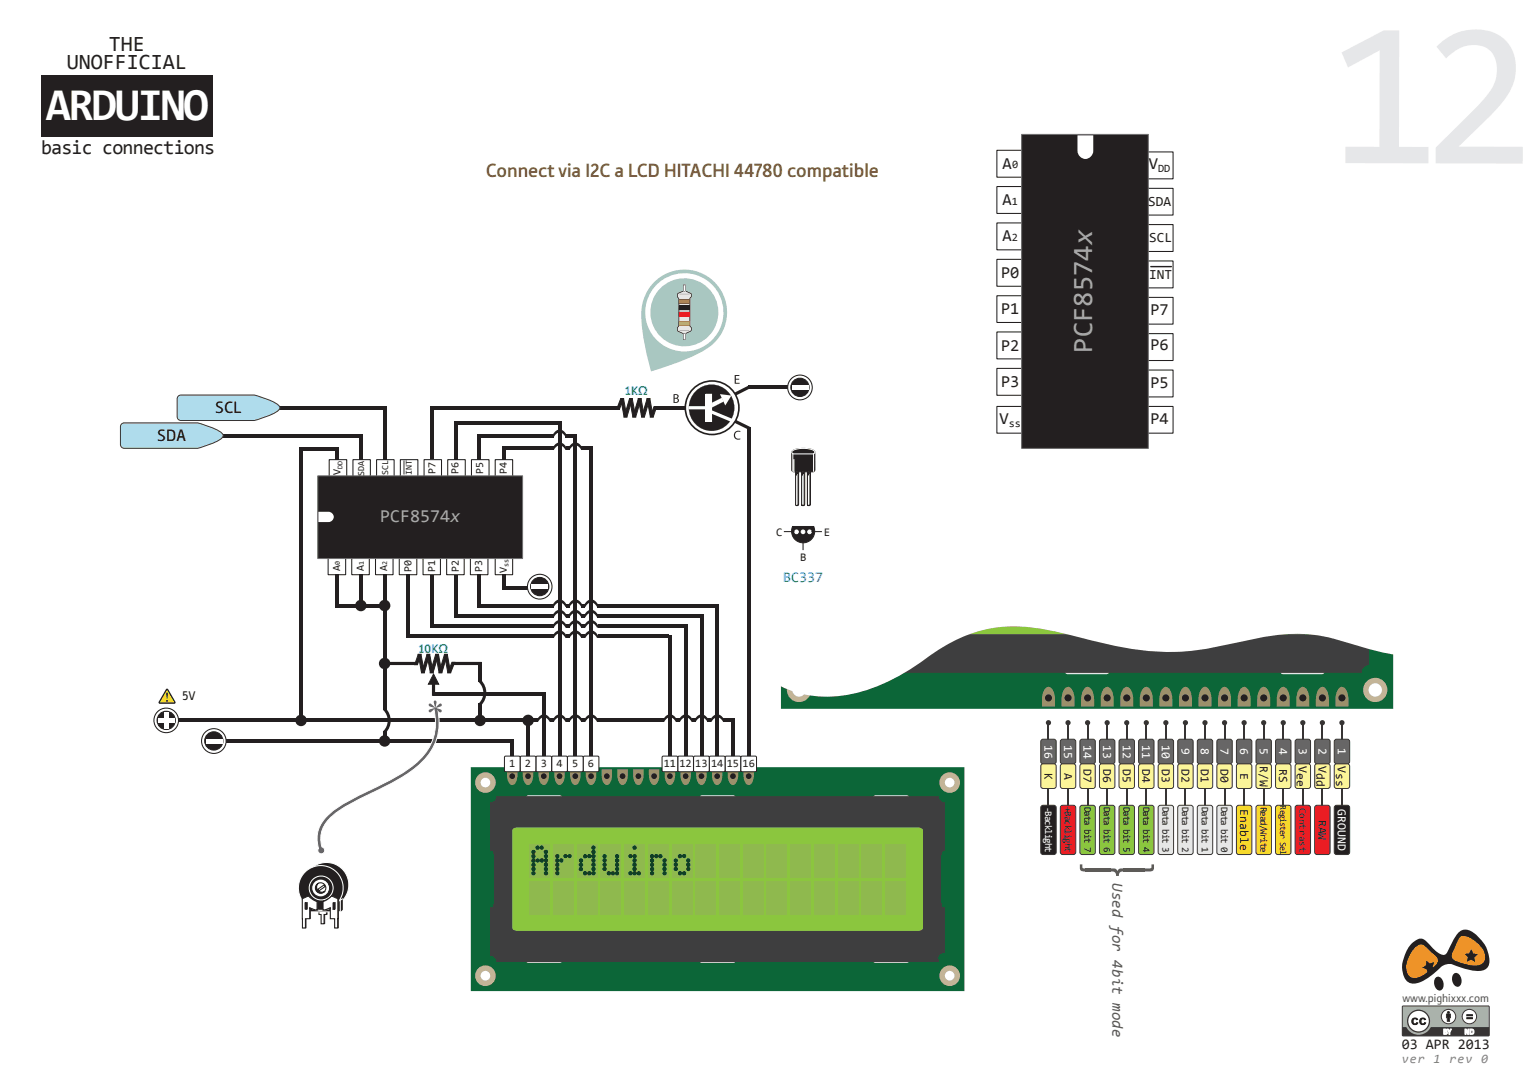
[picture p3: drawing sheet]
<svg xmlns="http://www.w3.org/2000/svg" width="297mm" height="210mm" viewBox="0 0 297 210" stroke-linecap="round" stroke-linejoin="round" font-family="sans-serif">
<defs><g id="words">
<text font-size="8.9" fill="#fff" x="8.9" y="23.2">ARDUINO</text>
<text font-size="5.4" fill="#a8a9ad" x="211.8" y="68.4" transform="rotate(-90 211.8 68.4)">PCF8574x</text>
<g font-size="4.2" fill="#231f20">
<text x="21.1" y="9.8">THE</text>
<text x="13" y="13.3">UNOFFICIAL</text>
</g>
<text font-size="3.9" fill="#231f20" x="8" y="29.9">basic connections</text>
<text font-size="3.9" fill="#744c27" x="94.3" y="34.4">Connect via I2C a LCD HITACHI 44780 compatible</text>
<text font-size="3.5" fill="#a8a9ad" x="73.7" y="101.2">PCF8574x</text>
<g font-size="3.3" fill="#050504">
<text x="41.8" y="80.1">SCL</text>
<text x="30.6" y="85.5">SDA</text>
</g>
<g font-size="3.2" fill="#231f20">
<text x="194.5" y="32.7">A</text>
<text x="222.9" y="32.9">V</text>
<text x="194.5" y="39.7">A</text>
<text x="194.5" y="46.7">A</text>
<text x="194.2" y="53.9">P0</text>
<text x="194.2" y="60.9">P1</text>
<text x="223.2" y="61.1">P7</text>
<text x="194.2" y="68">P2</text>
<text x="223.2" y="67.9">P6</text>
<text x="194.2" y="75">P3</text>
<text x="223.2" y="75.2">P5</text>
<text x="193.9" y="82.2">V</text>
<text x="223.2" y="82.2">P4</text>
</g>
<text font-size="3" fill="#57585a" x="215.8" y="171.2" transform="rotate(90 215.8 171.2)">Used for 4bit mode</text>
<text font-size="2.8" fill="#1074bc" x="151.9" y="112.8">BC337</text>
<text font-size="2.8" fill="#231f20" x="271.9" y="203.4">03 APR 2013</text>
<g font-size="2.7" fill="#231f20">
<text x="222.7" y="39.9">SDA</text>
<text x="222.9" y="47">SCL</text>
<text x="223" y="54">INT</text>
</g>
<g font-size="2.5" fill="#1074bc">
<text x="121.3" y="76.6">1KΩ</text>
<text x="81.2" y="126.5">10KΩ</text>
</g>
<text font-size="2.5" fill="#231f20" x="35.4" y="135.8">5V</text>
<g font-size="2.5" fill="#808285">
<text x="271.9" y="206.1">ver</text>
<text x="278.1" y="206.1">1</text>
<text x="281.2" y="206.1">rev</text>
<text x="287.4" y="206.1">0</text>
</g>
<g font-size="2.4" fill="#fff">
<text x="202.6" y="144.4" transform="rotate(90 202.6 144.4)">16</text>
<text x="206.4" y="144.4" transform="rotate(90 206.4 144.4)">15</text>
<text x="210.2" y="144.4" transform="rotate(90 210.2 144.4)">14</text>
<text x="214" y="144.4" transform="rotate(90 214 144.4)">13</text>
<text x="217.8" y="144.4" transform="rotate(90 217.8 144.4)">12</text>
<text x="221.6" y="144.4" transform="rotate(90 221.6 144.4)">11</text>
<text x="225.4" y="144.4" transform="rotate(90 225.4 144.4)">10</text>
<text x="229.2" y="145.1" transform="rotate(90 229.2 145.1)">9</text>
<text x="233" y="145.1" transform="rotate(90 233 145.1)">8</text>
<text x="236.8" y="145.1" transform="rotate(90 236.8 145.1)">7</text>
<text x="240.6" y="145.1" transform="rotate(90 240.6 145.1)">6</text>
<text x="244.4" y="145.1" transform="rotate(90 244.4 145.1)">5</text>
<text x="248.2" y="145.1" transform="rotate(90 248.2 145.1)">4</text>
<text x="252" y="145.1" transform="rotate(90 252 145.1)">3</text>
<text x="255.8" y="145.1" transform="rotate(90 255.8 145.1)">2</text>
<text x="259.6" y="145.1" transform="rotate(90 259.6 145.1)">1</text>
<text x="259.6" y="156.9" transform="rotate(90 259.6 156.9)">GROUND</text>
</g>
<g font-size="2.4" fill="#231f20">
<text x="202.6" y="149.8" transform="rotate(90 202.6 149.8)">K</text>
<text x="206.4" y="149.8" transform="rotate(90 206.4 149.8)">A</text>
<text x="210.2" y="149.2" transform="rotate(90 210.2 149.2)">D7</text>
<text x="214" y="149.2" transform="rotate(90 214 149.2)">D6</text>
<text x="217.8" y="149.2" transform="rotate(90 217.8 149.2)">D5</text>
<text x="221.6" y="149.2" transform="rotate(90 221.6 149.2)">D4</text>
<text x="225.4" y="149.2" transform="rotate(90 225.4 149.2)">D3</text>
<text x="229.2" y="149.2" transform="rotate(90 229.2 149.2)">D2</text>
<text x="233" y="149.2" transform="rotate(90 233 149.2)">D1</text>
<text x="236.8" y="149.2" transform="rotate(90 236.8 149.2)">D0</text>
<text x="240.6" y="149.8" transform="rotate(90 240.6 149.8)">E</text>
<text x="244.4" y="148.5" transform="rotate(90 244.4 148.5)">R/W</text>
<text x="248.2" y="149.2" transform="rotate(90 248.2 149.2)">RS</text>
<text x="252" y="148.5" transform="rotate(90 252 148.5)">Vee</text>
<text x="255.8" y="148.5" transform="rotate(90 255.8 148.5)">Vdd</text>
<text x="259.6" y="148.5" transform="rotate(90 259.6 148.5)">Vss</text>
<text x="240.6" y="156.9" transform="rotate(90 240.6 156.9)">Enable</text>
<text x="255.8" y="158.9" transform="rotate(90 255.8 158.9)">RAW</text>
</g>
<g font-size="2.3" fill="#231f20">
<text x="150.6" y="103.9">C</text>
<text x="159.8" y="103.9">E</text>
<text x="155.2" y="108.8">B</text>
</g>
<text font-size="2.3" fill="#57585a" x="272.1" y="194.4">www.pighixxx.com</text>
<g font-size="2.2" fill="#231f20">
<text x="196.3" y="32.7">0</text>
<text x="224.7" y="33.4">DD</text>
<text x="196.3" y="39.7">1</text>
<text x="196.3" y="46.7">2</text>
<text x="195.7" y="82.8">ss</text>
<text x="98.8" y="148.7">1</text>
<text x="101.8" y="148.7">2</text>
<text x="104.9" y="148.7">3</text>
<text x="107.9" y="148.7">4</text>
<text x="111" y="148.7">5</text>
<text x="114.1" y="148.7">6</text>
<text x="128.8" y="148.7">11</text>
<text x="131.8" y="148.7">12</text>
<text x="134.9" y="148.7">13</text>
<text x="137.9" y="148.7">14</text>
<text x="141" y="148.7">15</text>
<text x="144" y="148.7">16</text>
</g>
<g font-size="2.1" fill="#231f20">
<text x="66.1" y="92.2" transform="rotate(-90 66.1 92.2)">V</text>
<text x="84.5" y="92" transform="rotate(-90 84.5 92)">P7</text>
<text x="89" y="92" transform="rotate(-90 89 92)">P6</text>
<text x="93.7" y="92" transform="rotate(-90 93.7 92)">P5</text>
<text x="98.3" y="92" transform="rotate(-90 98.3 92)">P4</text>
<text x="66" y="110.7" transform="rotate(-90 66 110.7)">A</text>
<text x="70.6" y="110.7" transform="rotate(-90 70.6 110.7)">A</text>
<text x="75.1" y="110.7" transform="rotate(-90 75.1 110.7)">A</text>
<text x="79.8" y="110.9" transform="rotate(-90 79.8 110.9)">P0</text>
<text x="84.4" y="110.9" transform="rotate(-90 84.4 110.9)">P1</text>
<text x="89" y="110.9" transform="rotate(-90 89 110.9)">P2</text>
<text x="93.6" y="110.9" transform="rotate(-90 93.6 110.9)">P3</text>
<text x="98.3" y="111.1" transform="rotate(-90 98.3 111.1)">V</text>
</g>
<text font-size="1.9" fill="#fff" x="202.8" y="156.5" transform="rotate(90 202.8 156.5)">-Backlight</text>
<g font-size="1.9" fill="#231f20">
<text x="206.6" y="156.5" transform="rotate(90 206.6 156.5)">+Backlight</text>
<text x="210.4" y="156.5" transform="rotate(90 210.4 156.5)">Data bit 7</text>
<text x="214.2" y="156.5" transform="rotate(90 214.2 156.5)">Data bit 6</text>
<text x="217.9" y="156.5" transform="rotate(90 217.9 156.5)">Data bit 5</text>
<text x="221.7" y="156.5" transform="rotate(90 221.7 156.5)">Data bit 4</text>
<text x="225.5" y="156.5" transform="rotate(90 225.5 156.5)">Data bit 3</text>
<text x="229.3" y="156.5" transform="rotate(90 229.3 156.5)">Data bit 2</text>
<text x="233.1" y="156.5" transform="rotate(90 233.1 156.5)">Data bit 1</text>
<text x="236.9" y="156.5" transform="rotate(90 236.9 156.5)">Data bit 0</text>
<text x="244.5" y="156.5" transform="rotate(90 244.5 156.5)">Read/Write</text>
<text x="252.1" y="156.6" transform="rotate(90 252.1 156.6)">Contrast</text>
</g>
<g font-size="1.8" fill="#231f20">
<text x="70.7" y="92.3" transform="rotate(-90 70.7 92.3)">SDA</text>
<text x="75.3" y="92.2" transform="rotate(-90 75.3 92.2)">SCL</text>
<text x="79.9" y="92.1" transform="rotate(-90 79.9 92.1)">INT</text>
<text x="248.3" y="156.2" transform="rotate(90 248.3 156.2)">Register Sel</text>
</g>
<g font-size="1.5" fill="#fff">
<text x="280" y="200.6">BY</text>
<text x="284.1" y="200.6">ND</text>
</g>
<g font-size="1.4" fill="#231f20">
<text x="66.4" y="91" transform="rotate(-90 66.4 91)">DD</text>
<text x="66" y="109.5" transform="rotate(-90 66 109.5)">0</text>
<text x="70.6" y="109.5" transform="rotate(-90 70.6 109.5)">1</text>
<text x="75.1" y="109.5" transform="rotate(-90 75.1 109.5)">2</text>
<text x="98.7" y="109.9" transform="rotate(-90 98.7 109.9)">ss</text>
</g>
</g></defs>
<!-- layer: Livello 1 -->
<path d="M151.7 83.8h118.4v53.5h-118.4z" fill="#0c6638" stroke="#0c6638" stroke-width=".35"/>
<circle cx="266.8" cy="133.8" r="1.83" fill="#fff"/>
<circle cx="266.8" cy="133.8" r="1.83" fill="none" stroke="#c3b49b" stroke-width="1.1" stroke-linecap="butt"/>
<circle cx="266.8" cy="87.3" r="1.83" fill="#fff"/>
<circle cx="266.8" cy="87.3" r="1.83" fill="none" stroke="#c3b49b" stroke-width="1.1" stroke-linecap="butt"/>
<circle cx="155" cy="133.8" r="1.83" fill="#fff"/>
<circle cx="155" cy="133.8" r="1.83" fill="none" stroke="#c3b49b" stroke-width="1.1" stroke-linecap="butt"/>
<circle cx="155" cy="87.3" r="1.83" fill="#fff"/>
<circle cx="155" cy="87.3" r="1.83" fill="none" stroke="#c3b49b" stroke-width="1.1" stroke-linecap="butt"/>
<g fill="#e6e7e9">
<path d="M248.4 90.6l.6-.2h7.4a.74 .74 0 0 1 .7 .7v38.9a.74 .74 0 0 1-.7 .7h-7.4a.74 .74 0 0 1-.8-.7v-38.9z"/>
<path d="M206.7 90.6l.5-.2h7.4a.74 .74 0 0 1 .7 .7v38.9a.74 .74 0 0 1-.7 .7h-7.4a.74 .74 0 0 1-.8-.7v-38.9z"/>
<path d="M164.9 90.6l.5-.2h7.4a.74 .74 0 0 1 .7 .7v38.9a.74 .74 0 0 1-.7 .7h-7.4a.74 .74 0 0 1-.7-.7v-38.9z"/>
</g>
<path d="M157.8 90.8h106.2a1.48 1.48 0 0 0 1.5 1.5v11.2a1.12 1.12 0 0 0-.9 1.5v11.1a1.12 1.12 0 0 0 .9 1.5v11.2a1.48 1.48 0 0 0-1.5 1.5h-106.2a1.48 1.48 0 0 0-1.5-1.5v-11.2a1.12 1.12 0 0 0 .9-1.5v-11.1a1.12 1.12 0 0 0-.9-1.5v-10.6a1.47 1.47 0 0 0 1.5-2.1z" fill="#3e3e3f"/>
<path d="M157.8 90.8h106.2a1.48 1.48 0 0 0 1.5 1.5v11.2a1.12 1.12 0 0 0-.9 1.5v11.1a1.12 1.12 0 0 0 .9 1.5v11.2a1.48 1.48 0 0 0-1.5 1.5h-106.2a1.48 1.48 0 0 0-1.5-1.5v-11.2a1.12 1.12 0 0 0 .9-1.5v-11.1a1.12 1.12 0 0 0-.9-1.5v-10.6a1.47 1.47 0 0 0 1.5-2.1z" fill="none" stroke="#3e3e3f" stroke-width=".35"/>
<path d="M161.5 98.5l.7-.3 .5-.1h96.4a1.09 1.09 0 0 1 1.2 .7v23.5a1.09 1.09 0 0 1-1.2 .7h-96.4a1.09 1.09 0 0 1-1.3-.7z" fill="#8bc63e"/>
<g fill="#8fb94e">
<path d="M171.3 111h4.9v8h-4.9z"/>
<path d="M177 111h4.9v8h-4.9z"/>
<path d="M182.7 111h4.9v8h-4.9z"/>
<path d="M188.5 111h4.8v8h-4.8z"/>
<path d="M194.2 111h4.8v8h-4.8z"/>
<path d="M199.9 111h4.9v8h-4.9z"/>
<path d="M205.6 111h4.9v8h-4.9z"/>
<path d="M211.3 111h4.9v8h-4.9z"/>
<path d="M217 111h4.9v8h-4.9z"/>
<path d="M222.7 111h4.9v8h-4.9z"/>
<path d="M228.4 111h4.9v8h-4.9z"/>
<path d="M234.1 111h4.9v8h-4.9z"/>
<path d="M239.9 111h4.8v8h-4.8z"/>
<path d="M245.6 111h4.8v8h-4.8z"/>
<path d="M251.3 111h4.8v8h-4.8z"/>
<path d="M165.6 111h4.9v8h-4.9z"/>
<path d="M171.3 102.1h4.9v8h-4.9z"/>
<path d="M177 102.1h4.9v8h-4.9z"/>
<path d="M182.7 102.1h4.9v8h-4.9z"/>
<path d="M188.5 102.1h4.8v8h-4.8z"/>
<path d="M194.2 102.1h4.8v8h-4.8z"/>
<path d="M199.9 102.1h4.9v8h-4.9z"/>
<path d="M205.6 102.1h4.9v8h-4.9z"/>
<path d="M211.3 102.1h4.9v8h-4.9z"/>
<path d="M217 102.1h4.9v8h-4.9z"/>
<path d="M222.7 102.1h4.9v8h-4.9z"/>
<path d="M228.4 102.1h4.9v8h-4.9z"/>
<path d="M234.1 102.1h4.9v8h-4.9z"/>
<path d="M239.9 102.1h4.8v8h-4.8z"/>
<path d="M245.6 102.1h4.8v8h-4.8z"/>
<path d="M251.3 102.1h4.8v8h-4.8z"/>
<path d="M165.6 102.1h4.9v8h-4.9z"/>
</g>
<path d="M206.6 133.5a.87 .87 0 0 1 .8-.3 .87 .87 0 0 1 .7 .7 5.8 5.8 0 0 1 .4 3.1h-2.6a5.1 5.1 0 0 1 .7-3.5z" fill="#9c906b"/>
<circle cx="207.2" cy="135.3" r=".69" fill="#231f20"/>
<path d="M210.3 133.5a.87 .87 0 0 1 .9-.3 .87 .87 0 0 1 .7 .7 5.8 5.8 0 0 1 .4 3.1h-2.6a5.1 5.1 0 0 1 .6-3.5z" fill="#9c906b"/>
<circle cx="211" cy="135.3" r=".69" fill="#231f20"/>
<path d="M214.1 133.5a.87 .87 0 0 1 .9-.3 .87 .87 0 0 1 .7 .7 5.8 5.8 0 0 1 .3 3.1h-2.5a5.1 5.1 0 0 1 .6-3.5z" fill="#9c906b"/>
<circle cx="214.8" cy="135.3" r=".69" fill="#231f20"/>
<path d="M217.9 133.5a.87 .87 0 0 1 .9-.3 .87 .87 0 0 1 .7 .7 5.8 5.8 0 0 1 .3 3.1h-2.5a5.1 5.1 0 0 1 .6-3.5z" fill="#9c906b"/>
<circle cx="218.6" cy="135.3" r=".69" fill="#231f20"/>
<path d="M221.7 133.5a.87 .87 0 0 1 .9-.3 .87 .87 0 0 1 .7 .7 5.8 5.8 0 0 1 .3 3.1h-2.5a5.1 5.1 0 0 1 .6-3.5z" fill="#9c906b"/>
<circle cx="222.4" cy="135.3" r=".69" fill="#231f20"/>
<path d="M225.5 133.5a.87 .87 0 0 1 .9-.3 .87 .87 0 0 1 .7 .7 5.8 5.8 0 0 1 .3 3.1h-2.5a5.1 5.1 0 0 1 .6-3.5z" fill="#9c906b"/>
<circle cx="226.2" cy="135.3" r=".69" fill="#231f20"/>
<path d="M229.3 133.5a.87 .87 0 0 1 .9-.3 .87 .87 0 0 1 .7 .7 5.8 5.8 0 0 1 .3 3.1h-2.5a5.1 5.1 0 0 1 .6-3.5z" fill="#9c906b"/>
<circle cx="230" cy="135.3" r=".69" fill="#231f20"/>
<path d="M233.1 133.5a.87 .87 0 0 1 .9-.3 .87 .87 0 0 1 .7 .7 5.8 5.8 0 0 1 .3 3.1h-2.5a5.1 5.1 0 0 1 .6-3.5z" fill="#9c906b"/>
<circle cx="233.8" cy="135.3" r=".69" fill="#231f20"/>
<path d="M236.9 133.5a.87 .87 0 0 1 .9-.3 .87 .87 0 0 1 .7 .7 5.8 5.8 0 0 1 .3 3.1h-2.5a5.1 5.1 0 0 1 .6-3.5z" fill="#9c906b"/>
<circle cx="237.6" cy="135.3" r=".69" fill="#231f20"/>
<path d="M240.7 133.5a.87 .87 0 0 1 .9-.3 .87 .87 0 0 1 .6 .7 5.8 5.8 0 0 1 .4 3.1h-2.5a5.1 5.1 0 0 1 .6-3.5z" fill="#9c906b"/>
<circle cx="241.4" cy="135.3" r=".69" fill="#231f20"/>
<path d="M244.5 133.5a.87 .87 0 0 1 .9-.3 .87 .87 0 0 1 .6 .7 5.8 5.8 0 0 1 .4 3.1h-2.5a5.1 5.1 0 0 1 .6-3.5z" fill="#9c906b"/>
<circle cx="245.1" cy="135.3" r=".69" fill="#231f20"/>
<path d="M248.3 133.5a.87 .87 0 0 1 .9-.3 .87 .87 0 0 1 .6 .7 5.8 5.8 0 0 1 .4 3.1h-2.5a5.1 5.1 0 0 1 .6-3.5z" fill="#9c906b"/>
<circle cx="248.9" cy="135.3" r=".69" fill="#231f20"/>
<path d="M252.1 133.5a.87 .87 0 0 1 .9-.3 .87 .87 0 0 1 .6 .7 5.8 5.8 0 0 1 .4 3.1h-2.5a5.1 5.1 0 0 1 .6-3.5z" fill="#9c906b"/>
<circle cx="252.7" cy="135.3" r=".69" fill="#231f20"/>
<path d="M255.9 133.5a.87 .87 0 0 1 .9-.3 .87 .87 0 0 1 .6 .7 5.8 5.8 0 0 1 .4 3.1h-2.5a5.1 5.1 0 0 1 .6-3.5z" fill="#9c906b"/>
<circle cx="256.5" cy="135.3" r=".69" fill="#231f20"/>
<path d="M259.7 133.5a.87 .87 0 0 1 .9-.3 .87 .87 0 0 1 .6 .7 5.8 5.8 0 0 1 .4 3.1h-2.5a5.1 5.1 0 0 1 .6-3.5z" fill="#9c906b"/>
<circle cx="260.3" cy="135.3" r=".69" fill="#231f20"/>
<path d="M202.8 133.5a.87 .87 0 0 1 .8-.3 .87 .87 0 0 1 .7 .7 5.8 5.8 0 0 1 .4 3.1h-2.6a5.1 5.1 0 0 1 .7-3.5z" fill="#9c906b"/>
<circle cx="203.4" cy="135.3" r=".69" fill="#231f20"/>
<path d="M147.5 66.9a45.7 45.7 0 0 1 24-12.8 92.6 92.6 0 0 1 36.5 .1 200.9 200.9 0 0 1 43.7 14.2l12.3 5.6a50.3 50.3 0 0 1 9.1 4.8 24.6 24.6 0 0 1 9.1 15.3 63.6 63.6 0 0 1-.7 24l-2 8.7 1-.6a23.9 23.9 0 0 1-14.5-.2l-1.5-.4a43.7 43.7 0 0 0-12.8-2.7 60.7 60.7 0 0 0-13.3 2 47.3 47.3 0 0 1-24.1-.1 103.3 103.3 0 0 0-15.8-3.3 25.9 25.9 0 0 0-16.5 4.5 52.3 52.3 0 0 1-13.5 7.7 21.5 21.5 0 0 1-20.5-2.8 30.7 30.7 0 0 1-10.4-17.5 61.9 61.9 0 0 1 1.6-33 39.2 39.2 0 0 1 8.3-13.5z" fill="#fff"/>
<path d="M207.2 140.1v23.8" fill="none" stroke="#373434" stroke-width=".25"/>
<circle cx="207.2" cy="140.1" r=".51" fill="#373434"/>
<path d="M205.9 156.2l2.3-.1 .3 .1 .2 .4v8.7l-.1 .2-.4 .2h-2.1l-.2-.1-.2-.3v-8.7z" fill="#ee1d23"/>
<path d="M205.9 156.2l2.3-.1 .3 .1 .2 .4v8.7l-.1 .2-.4 .2h-2.1l-.2-.1-.2-.3v-8.7z" fill="none" stroke="#373434" stroke-width=".19"/>
<path d="M205.8 143.6l.3-.3h2.1l.4 .3 .1 4.1-.2 .4h-2.4l-.3-.2z" fill="#676666"/>
<path d="M205.8 143.6l.3-.3h2.1l.4 .3 .1 4.1-.2 .4h-2.4l-.3-.2z" fill="none" stroke="#373434" stroke-width=".19"/>
<path d="M205.9 148.2l2.3-.1 .4 .2 .1 4.1-.2 .4-2.4 .1-.3-.2-.1-4.1z" fill="#fbf599"/>
<path d="M205.9 148.2l2.3-.1 .4 .2 .1 4.1-.2 .4-2.4 .1-.3-.2-.1-4.1z" fill="none" stroke="#373434" stroke-width=".19"/>
<path d="M211 140.1v23.8" fill="none" stroke="#373434" stroke-width=".25"/>
<circle cx="211" cy="140.1" r=".51" fill="#373434"/>
<path d="M209.7 156.2l2.3-.1 .3 .1 .2 .4v8.7l-.1 .2-.4 .2h-2.1l-.2-.1-.2-.3v-8.7z" fill="#8bc63e"/>
<path d="M209.7 156.2l2.3-.1 .3 .1 .2 .4v8.7l-.1 .2-.4 .2h-2.1l-.2-.1-.2-.3v-8.7z" fill="none" stroke="#373434" stroke-width=".19"/>
<path d="M209.6 143.6l.3-.3h2.1l.4 .3 .1 4.1-.2 .4h-2.4l-.3-.2z" fill="#676666"/>
<path d="M209.6 143.6l.3-.3h2.1l.4 .3 .1 4.1-.2 .4h-2.4l-.3-.2z" fill="none" stroke="#373434" stroke-width=".19"/>
<path d="M209.7 148.2l2.3-.1 .4 .2 .1 4.1-.2 .4-2.4 .1-.3-.2-.1-4.1z" fill="#fbf599"/>
<path d="M209.7 148.2l2.3-.1 .4 .2 .1 4.1-.2 .4-2.4 .1-.3-.2-.1-4.1z" fill="none" stroke="#373434" stroke-width=".19"/>
<path d="M214.8 140.1v23.8" fill="none" stroke="#373434" stroke-width=".25"/>
<circle cx="214.8" cy="140.1" r=".51" fill="#373434"/>
<path d="M213.3 156.4l.4-.3h2.1l.4 .3 .1 8.9-.2 .3-2.4 .1-.4-.2z" fill="#8bc63e"/>
<path d="M213.3 156.4l.4-.3h2.1l.4 .3 .1 8.9-.2 .3-2.4 .1-.4-.2z" fill="none" stroke="#373434" stroke-width=".19"/>
<path d="M213.5 143.4l2.3-.1 .4 .3 .1 4.1-.2 .4h-2.4l-.4-.2v-4.1z" fill="#676666"/>
<path d="M213.5 143.4l2.3-.1 .4 .3 .1 4.1-.2 .4h-2.4l-.4-.2v-4.1z" fill="none" stroke="#373434" stroke-width=".19"/>
<path d="M213.5 148.2l2.3-.1 .4 .2 .1 4.1-.2 .4-2.4 .1-.4-.2v-4.1z" fill="#fbf599"/>
<path d="M213.5 148.2l2.3-.1 .4 .2 .1 4.1-.2 .4-2.4 .1-.4-.2v-4.1z" fill="none" stroke="#373434" stroke-width=".19"/>
<path d="M218.6 140.1v23.8" fill="none" stroke="#373434" stroke-width=".25"/>
<circle cx="218.6" cy="140.1" r=".51" fill="#373434"/>
<path d="M217.1 156.4l.4-.3h2.1l.4 .3 .1 8.9-.3 .3-2.3 .1-.4-.2z" fill="#8bc63e"/>
<path d="M217.1 156.4l.4-.3h2.1l.4 .3 .1 8.9-.3 .3-2.3 .1-.4-.2z" fill="none" stroke="#373434" stroke-width=".19"/>
<path d="M217.3 143.4l2.3-.1 .4 .3 .1 4.1-.3 .4h-2.3l-.4-.2v-4.1z" fill="#676666"/>
<path d="M217.3 143.4l2.3-.1 .4 .3 .1 4.1-.3 .4h-2.3l-.4-.2v-4.1z" fill="none" stroke="#373434" stroke-width=".19"/>
<path d="M217.3 148.2l2.3-.1 .4 .2 .1 4.1-.3 .4-2.3 .1-.4-.2v-4.1z" fill="#fbf599"/>
<path d="M217.3 148.2l2.3-.1 .4 .2 .1 4.1-.3 .4-2.3 .1-.4-.2v-4.1z" fill="none" stroke="#373434" stroke-width=".19"/>
<path d="M222.4 140.1v23.8" fill="none" stroke="#373434" stroke-width=".25"/>
<circle cx="222.4" cy="140.1" r=".51" fill="#373434"/>
<path d="M221.1 156.2l2.3-.1 .2 .1 .3 .4v8.7l-.1 .2-.4 .2h-2.1l-.2-.1-.2-.3v-8.7z" fill="#8bc63e"/>
<path d="M221.1 156.2l2.3-.1 .2 .1 .3 .4v8.7l-.1 .2-.4 .2h-2.1l-.2-.1-.2-.3v-8.7z" fill="none" stroke="#373434" stroke-width=".19"/>
<path d="M220.9 143.6l.4-.3h2.1l.4 .3 .1 4.1-.3 .4h-2.3l-.4-.2z" fill="#676666"/>
<path d="M220.9 143.6l.4-.3h2.1l.4 .3 .1 4.1-.3 .4h-2.3l-.4-.2z" fill="none" stroke="#373434" stroke-width=".19"/>
<path d="M221.1 148.2l2.3-.1 .4 .2 .1 4.1-.3 .4-2.3 .1-.4-.2v-4.1z" fill="#fbf599"/>
<path d="M221.1 148.2l2.3-.1 .4 .2 .1 4.1-.3 .4-2.3 .1-.4-.2v-4.1z" fill="none" stroke="#373434" stroke-width=".19"/>
<path d="M226.2 140.1v23.8" fill="none" stroke="#373434" stroke-width=".25"/>
<circle cx="226.2" cy="140.1" r=".51" fill="#373434"/>
<path d="M224.7 156.4l.4-.3h2.1l.4 .3 .1 8.9-.3 .3-2.3 .1-.4-.2z" fill="#e6e7e6"/>
<path d="M224.7 156.4l.4-.3h2.1l.4 .3 .1 8.9-.3 .3-2.3 .1-.4-.2z" fill="none" stroke="#373434" stroke-width=".19"/>
<path d="M224.9 143.4l2.3-.1 .4 .3 .1 4.1-.3 .4h-2.3l-.4-.2v-4.1z" fill="#676666"/>
<path d="M224.9 143.4l2.3-.1 .4 .3 .1 4.1-.3 .4h-2.3l-.4-.2v-4.1z" fill="none" stroke="#373434" stroke-width=".19"/>
<path d="M224.9 148.2l2.3-.1 .4 .2 .1 4.1-.3 .4-2.3 .1-.4-.2v-4.1z" fill="#fbf599"/>
<path d="M224.9 148.2l2.3-.1 .4 .2 .1 4.1-.3 .4-2.3 .1-.4-.2v-4.1z" fill="none" stroke="#373434" stroke-width=".19"/>
<path d="M230 140.1v23.8" fill="none" stroke="#373434" stroke-width=".25"/>
<circle cx="230" cy="140.1" r=".51" fill="#373434"/>
<path d="M228.5 156.4l.4-.3h2.1l.4 .3 .1 8.9-.3 .3-2.3 .1-.4-.2z" fill="#e6e7e6"/>
<path d="M228.5 156.4l.4-.3h2.1l.4 .3 .1 8.9-.3 .3-2.3 .1-.4-.2z" fill="none" stroke="#373434" stroke-width=".19"/>
<path d="M228.7 143.4l2.3-.1 .4 .3 .1 4.1-.3 .4h-2.3l-.4-.2v-4.1z" fill="#676666"/>
<path d="M228.7 143.4l2.3-.1 .4 .3 .1 4.1-.3 .4h-2.3l-.4-.2v-4.1z" fill="none" stroke="#373434" stroke-width=".19"/>
<path d="M228.7 148.2l2.3-.1 .4 .2 .1 4.1-.3 .4-2.3 .1-.4-.2v-4.1z" fill="#fbf599"/>
<path d="M228.7 148.2l2.3-.1 .4 .2 .1 4.1-.3 .4-2.3 .1-.4-.2v-4.1z" fill="none" stroke="#373434" stroke-width=".19"/>
<path d="M233.8 140.1v23.8" fill="none" stroke="#373434" stroke-width=".25"/>
<circle cx="233.8" cy="140.1" r=".51" fill="#373434"/>
<path d="M232.5 156.2l2.3-.1 .2 .1 .3 .4v8.7l-.1 .2-.4 .2h-2.1l-.2-.1-.2-.3v-8.7z" fill="#e6e7e6"/>
<path d="M232.5 156.2l2.3-.1 .2 .1 .3 .4v8.7l-.1 .2-.4 .2h-2.1l-.2-.1-.2-.3v-8.7z" fill="none" stroke="#373434" stroke-width=".19"/>
<path d="M232.3 143.6l.4-.3h2.1l.4 .3 .1 4.1-.3 .4h-2.3l-.4-.2z" fill="#676666"/>
<path d="M232.3 143.6l.4-.3h2.1l.4 .3 .1 4.1-.3 .4h-2.3l-.4-.2z" fill="none" stroke="#373434" stroke-width=".19"/>
<path d="M232.5 148.2l2.3-.1 .4 .2 .1 4.1-.3 .4-2.3 .1-.4-.2v-4.1z" fill="#fbf599"/>
<path d="M232.5 148.2l2.3-.1 .4 .2 .1 4.1-.3 .4-2.3 .1-.4-.2v-4.1z" fill="none" stroke="#373434" stroke-width=".19"/>
<path d="M237.6 140.1v23.8" fill="none" stroke="#373434" stroke-width=".25"/>
<circle cx="237.6" cy="140.1" r=".51" fill="#373434"/>
<path d="M236.3 156.2l2.3-.1 .2 .1 .3 .4v8.7l-.1 .2-.4 .2h-2.1l-.2-.1-.2-.3v-8.7z" fill="#e6e7e6"/>
<path d="M236.3 156.2l2.3-.1 .2 .1 .3 .4v8.7l-.1 .2-.4 .2h-2.1l-.2-.1-.2-.3v-8.7z" fill="none" stroke="#373434" stroke-width=".19"/>
<path d="M236.1 143.6l.4-.3h2.1l.4 .3 .1 4.1-.3 .4h-2.3l-.4-.2z" fill="#676666"/>
<path d="M236.1 143.6l.4-.3h2.1l.4 .3 .1 4.1-.3 .4h-2.3l-.4-.2z" fill="none" stroke="#373434" stroke-width=".19"/>
<path d="M236.3 148.2l2.3-.1 .4 .2 .1 4.1-.3 .4-2.3 .1-.4-.2v-4.1z" fill="#fbf599"/>
<path d="M236.3 148.2l2.3-.1 .4 .2 .1 4.1-.3 .4-2.3 .1-.4-.2v-4.1z" fill="none" stroke="#373434" stroke-width=".19"/>
<path d="M241.3 140.1v23.8" fill="none" stroke="#373434" stroke-width=".25"/>
<circle cx="241.3" cy="140.1" r=".51" fill="#373434"/>
<path d="M240.1 156.2l2.3-.1 .2 .1 .2 .4v8.7l-.2 .3-.2 .1h-2.1l-.2-.1-.2-.3v-8.7z" fill="#ffdd17"/>
<path d="M240.1 156.2l2.3-.1 .2 .1 .2 .4v8.7l-.2 .3-.2 .1h-2.1l-.2-.1-.2-.3v-8.7z" fill="none" stroke="#373434" stroke-width=".19"/>
<path d="M240.1 143.4l2.3-.1 .4 .3v4.1l-.2 .4h-2.3l-.4-.2v-4.1z" fill="#676666"/>
<path d="M240.1 143.4l2.3-.1 .4 .3v4.1l-.2 .4h-2.3l-.4-.2v-4.1z" fill="none" stroke="#373434" stroke-width=".19"/>
<path d="M240.1 148.2l2.3-.1 .4 .2v4.1l-.2 .4-2.3 .1-.4-.2v-4.1z" fill="#fbf599"/>
<path d="M240.1 148.2l2.3-.1 .4 .2v4.1l-.2 .4-2.3 .1-.4-.2v-4.1z" fill="none" stroke="#373434" stroke-width=".19"/>
<path d="M245.1 140.1v23.8" fill="none" stroke="#373434" stroke-width=".25"/>
<circle cx="245.1" cy="140.1" r=".51" fill="#373434"/>
<path d="M243.9 156.2l2.3-.1 .2 .1 .2 .4v8.7l-.2 .3-.2 .1h-2.1l-.2-.1-.3-.3v-8.7z" fill="#ffdd17"/>
<path d="M243.9 156.2l2.3-.1 .2 .1 .2 .4v8.7l-.2 .3-.2 .1h-2.1l-.2-.1-.3-.3v-8.7z" fill="none" stroke="#373434" stroke-width=".19"/>
<path d="M243.9 143.4l2.3-.1 .4 .3v4.1l-.2 .4h-2.3l-.4-.2v-4.1z" fill="#676666"/>
<path d="M243.9 143.4l2.3-.1 .4 .3v4.1l-.2 .4h-2.3l-.4-.2v-4.1z" fill="none" stroke="#373434" stroke-width=".19"/>
<path d="M243.9 148.2l2.3-.1 .4 .2v4.1l-.2 .4-2.3 .1-.4-.2v-4.1z" fill="#fbf599"/>
<path d="M243.9 148.2l2.3-.1 .4 .2v4.1l-.2 .4-2.3 .1-.4-.2v-4.1z" fill="none" stroke="#373434" stroke-width=".19"/>
<path d="M248.9 140.1v23.8" fill="none" stroke="#373434" stroke-width=".25"/>
<circle cx="248.9" cy="140.1" r=".51" fill="#373434"/>
<path d="M247.7 156.2l2.3-.1 .2 .1 .2 .4v8.7l-.2 .3-.2 .1h-2.1l-.2-.1-.3-.3v-8.7z" fill="#ffdd17"/>
<path d="M247.7 156.2l2.3-.1 .2 .1 .2 .4v8.7l-.2 .3-.2 .1h-2.1l-.2-.1-.3-.3v-8.7z" fill="none" stroke="#373434" stroke-width=".19"/>
<path d="M247.7 143.4l2.3-.1 .4 .3v4.1l-.2 .4h-2.3l-.4-.2-.1-4.1z" fill="#676666"/>
<path d="M247.7 143.4l2.3-.1 .4 .3v4.1l-.2 .4h-2.3l-.4-.2-.1-4.1z" fill="none" stroke="#373434" stroke-width=".19"/>
<path d="M247.7 148.2l2.3-.1 .4 .2v4.1l-.2 .4-2.3 .1-.4-.2-.1-4.1z" fill="#fbf599"/>
<path d="M247.7 148.2l2.3-.1 .4 .2v4.1l-.2 .4-2.3 .1-.4-.2-.1-4.1z" fill="none" stroke="#373434" stroke-width=".19"/>
<path d="M252.7 140.1v23.8" fill="none" stroke="#373434" stroke-width=".25"/>
<circle cx="252.7" cy="140.1" r=".51" fill="#373434"/>
<path d="M251.5 156.2l2.3-.1 .2 .1 .2 .4v8.7l-.2 .3-.2 .1h-2.1l-.2-.1-.3-.3v-8.7z" fill="#ee1d23"/>
<path d="M251.5 156.2l2.3-.1 .2 .1 .2 .4v8.7l-.2 .3-.2 .1h-2.1l-.2-.1-.3-.3v-8.7z" fill="none" stroke="#373434" stroke-width=".19"/>
<path d="M251.5 143.4l2.3-.1 .4 .3v4.1l-.2 .4h-2.3l-.4-.2-.1-4.1z" fill="#676666"/>
<path d="M251.5 143.4l2.3-.1 .4 .3v4.1l-.2 .4h-2.3l-.4-.2-.1-4.1z" fill="none" stroke="#373434" stroke-width=".19"/>
<path d="M251.5 148.2l2.3-.1 .4 .2v4.1l-.2 .4-2.3 .1-.4-.2-.1-4.1z" fill="#fbf599"/>
<path d="M251.5 148.2l2.3-.1 .4 .2v4.1l-.2 .4-2.3 .1-.4-.2-.1-4.1z" fill="none" stroke="#373434" stroke-width=".19"/>
<path d="M256.5 140.1v23.8" fill="none" stroke="#373434" stroke-width=".25"/>
<circle cx="256.5" cy="140.1" r=".51" fill="#373434"/>
<path d="M255.3 156.2l2.3-.1 .2 .1 .2 .4v8.7l-.2 .3-.2 .1h-2.1l-.2-.1-.3-.3v-8.7z" fill="#ee1d23"/>
<path d="M255.3 156.2l2.3-.1 .2 .1 .2 .4v8.7l-.2 .3-.2 .1h-2.1l-.2-.1-.3-.3v-8.7z" fill="none" stroke="#373434" stroke-width=".19"/>
<path d="M255.3 143.4l2.3-.1 .4 .3v4.1l-.2 .4h-2.3l-.4-.2-.1-4.1z" fill="#676666"/>
<path d="M255.3 143.4l2.3-.1 .4 .3v4.1l-.2 .4h-2.3l-.4-.2-.1-4.1z" fill="none" stroke="#373434" stroke-width=".19"/>
<path d="M255.3 148.2l2.3-.1 .4 .2v4.1l-.2 .4-2.3 .1-.4-.2-.1-4.1z" fill="#fbf599"/>
<path d="M255.3 148.2l2.3-.1 .4 .2v4.1l-.2 .4-2.3 .1-.4-.2-.1-4.1z" fill="none" stroke="#373434" stroke-width=".19"/>
<path d="M260.3 140.1v23.8" fill="none" stroke="#373434" stroke-width=".25"/>
<circle cx="260.3" cy="140.1" r=".51" fill="#373434"/>
<path d="M259.1 156.2l2.3-.1 .2 .1 .2 .4v8.7l-.2 .3-.2 .1h-2.1l-.2-.1-.3-.3v-8.7z" fill="#231f20"/>
<path d="M259.1 156.2l2.3-.1 .2 .1 .2 .4v8.7l-.2 .3-.2 .1h-2.1l-.2-.1-.3-.3v-8.7z" fill="none" stroke="#373434" stroke-width=".19"/>
<path d="M259.1 143.4l2.3-.1 .4 .3v4.1l-.2 .4h-2.3l-.4-.2-.1-4.1z" fill="#676666"/>
<path d="M259.1 143.4l2.3-.1 .4 .3v4.1l-.2 .4h-2.3l-.4-.2-.1-4.1z" fill="none" stroke="#373434" stroke-width=".19"/>
<path d="M259.1 148.2l2.3-.1 .4 .2v4.1l-.2 .4-2.3 .1-.4-.2-.1-4.1z" fill="#fbf599"/>
<path d="M259.1 148.2l2.3-.1 .4 .2v4.1l-.2 .4-2.3 .1-.4-.2-.1-4.1z" fill="none" stroke="#373434" stroke-width=".19"/>
<path d="M203.4 140.1v23.8" fill="none" stroke="#373434" stroke-width=".25"/>
<circle cx="203.4" cy="140.1" r=".51" fill="#373434"/>
<path d="M202 156.4l.3-.3h2.1l.4 .3 .1 8.9-.2 .3-2.4 .1-.3-.2z" fill="#231f20"/>
<path d="M202 156.4l.3-.3h2.1l.4 .3 .1 8.9-.2 .3-2.4 .1-.3-.2z" fill="none" stroke="#373434" stroke-width=".19"/>
<path d="M202.1 143.4l2.3-.1 .4 .3 .1 4.1-.2 .4h-2.3l-.4-.2-.1-4.1z" fill="#676666"/>
<path d="M202.1 143.4l2.3-.1 .4 .3 .1 4.1-.2 .4h-2.3l-.4-.2-.1-4.1z" fill="none" stroke="#373434" stroke-width=".19"/>
<path d="M202.1 148.2l2.3-.1 .4 .2 .1 4.1-.2 .4-2.3 .1-.4-.2-.1-4.1z" fill="#fbf599"/>
<path d="M202.1 148.2l2.3-.1 .4 .2 .1 4.1-.2 .4-2.3 .1-.4-.2-.1-4.1z" fill="none" stroke="#373434" stroke-width=".19"/>
<g fill="#57585a">
<path d="M222 168.4l1.3-.1 .1-.7h.5l-.1 1-.1 .2-1.7 .2z"/>
<path d="M209.5 167.6h.5v.7l1.3 .1v.6l-1.6-.2-.2-.2z"/>
<path d="M215.4 168.4l1 .1 .4 .4 .3-.4 .8-.1v.6a.71 .71 0 0 0-.8 .9h-.6a.78 .78 0 0 0-.3-.8 .78 .78 0 0 0-.8-.1z"/>
<path d="M217.9 168.4h4.1v.6h-4.1z"/>
<path d="M210.5 168.4h4.9v.6h-4.9z"/>
</g>
<path d="M91.5 148.9h95.4v43.1h-95.4z" fill="#0c6638" stroke="#0c6638" stroke-width=".35"/>
<circle cx="94.2" cy="151.7" r="1.47" fill="#fff"/>
<circle cx="94.2" cy="151.7" r="1.47" fill="none" stroke="#c3b49b" stroke-width="1.1" stroke-linecap="butt"/>
<circle cx="94.2" cy="189.2" r="1.47" fill="#fff"/>
<circle cx="94.2" cy="189.2" r="1.47" fill="none" stroke="#c3b49b" stroke-width="1.1" stroke-linecap="butt"/>
<circle cx="184.2" cy="151.7" r="1.47" fill="#fff"/>
<circle cx="184.2" cy="151.7" r="1.47" fill="none" stroke="#c3b49b" stroke-width="1.1" stroke-linecap="butt"/>
<circle cx="184.2" cy="189.2" r="1.47" fill="#fff"/>
<circle cx="184.2" cy="189.2" r="1.47" fill="none" stroke="#c3b49b" stroke-width="1.1" stroke-linecap="butt"/>
<g fill="#e6e7e9">
<path d="M102.1 154.4l.5-.2h5.9a.6 .6 0 0 1 .6 .6v31.4a.6 .6 0 0 1-.6 .5h-5.9a.6 .6 0 0 1-.6-.5v-31.4z"/>
<path d="M135.8 154.4l.4-.2h6a.6 .6 0 0 1 .6 .6v31.4a.6 .6 0 0 1-.6 .5h-6a.6 .6 0 0 1-.6-.5v-31.4z"/>
<path d="M169.5 154.4l.4-.2h6a.6 .6 0 0 1 .6 .6v31.4a.6 .6 0 0 1-.6 .5h-6a.6 .6 0 0 1-.6-.5v-31.4z"/>
</g>
<path d="M96.4 154.6h85.6a1.19 1.19 0 0 0 1.2 1.1v9.1h-.2a1.07 1.07 0 0 0-.5 1.2v9a.97 .97 0 0 0 .7 1.2v8.5a1.18 1.18 0 0 0-1.2 1.7h-85.6a1.19 1.19 0 0 0-1.2-1.2v-9h.2a1.07 1.07 0 0 0 .6-1.2v-9a.97 .97 0 0 0-.8-1.2v-9.1a1.19 1.19 0 0 0 1.2-1.1z" fill="#3e3e3f"/>
<path d="M96.4 154.6h85.6a1.19 1.19 0 0 0 1.2 1.1v9.1h-.2a1.07 1.07 0 0 0-.5 1.2v9a.97 .97 0 0 0 .7 1.2v8.5a1.18 1.18 0 0 0-1.2 1.7h-85.6a1.19 1.19 0 0 0-1.2-1.2v-9h.2a1.07 1.07 0 0 0 .6-1.2v-9a.97 .97 0 0 0-.8-1.2v-9.1a1.19 1.19 0 0 0 1.2-1.1z" fill="none" stroke="#3e3e3f" stroke-width=".35"/>
<path d="M99.5 160.8l.9-.4h77.7a.88 .88 0 0 1 .9 .6v18.9a.88 .88 0 0 1-.9 .6h-77.7a.88 .88 0 0 1-1-.6z" fill="#8bc63e"/>
<g fill="#8fb94e">
<path d="M167.2 163.7h3.9v6.4h-3.9z"/>
<path d="M162.6 163.7h3.9v6.4h-3.9z"/>
<path d="M158 163.7h3.9v6.4h-3.9z"/>
<path d="M153.4 163.7h3.9v6.4h-3.9z"/>
<path d="M148.7 163.7h4v6.4h-4z"/>
<path d="M144.1 163.7h4v6.4h-4z"/>
<path d="M139.5 163.7h4v6.4h-4z"/>
<path d="M134.9 163.7h4v6.4h-4z"/>
<path d="M130.3 163.7h4v6.4h-4z"/>
<path d="M125.7 163.7h4v6.4h-4z"/>
<path d="M121.1 163.7h4v6.4h-4z"/>
<path d="M116.5 163.7h4v6.4h-4z"/>
<path d="M111.9 163.7h4v6.4h-4z"/>
<path d="M107.3 163.7h4v6.4h-4z"/>
<path d="M102.7 163.7h4v6.4h-4z"/>
<path d="M171.8 163.7h3.9v6.4h-3.9z"/>
<path d="M167.2 170.8h3.9v6.5h-3.9z"/>
<path d="M162.6 170.8h3.9v6.5h-3.9z"/>
<path d="M158 170.8h3.9v6.5h-3.9z"/>
<path d="M153.4 170.8h3.9v6.5h-3.9z"/>
<path d="M148.7 170.8h4v6.5h-4z"/>
<path d="M144.1 170.8h4v6.5h-4z"/>
<path d="M139.5 170.8h4v6.5h-4z"/>
<path d="M134.9 170.8h4v6.5h-4z"/>
<path d="M130.3 170.8h4v6.5h-4z"/>
<path d="M125.7 170.8h4v6.5h-4z"/>
<path d="M121.1 170.8h4v6.5h-4z"/>
<path d="M116.5 170.8h4v6.5h-4z"/>
<path d="M111.9 170.8h4v6.5h-4z"/>
<path d="M107.3 170.8h4v6.5h-4z"/>
<path d="M102.7 170.8h4v6.5h-4z"/>
<path d="M171.8 170.8h3.9v6.5h-3.9z"/>
</g>
<path d="M141.2 149.2h2a3.5 3.5 0 0 1-.7 2.9l-.3 .1a1.37 1.37 0 0 1-1-1.3z" fill="#9c906b"/>
<circle cx="142.2" cy="150.5" r=".55" fill="#231f20"/>
<path d="M138.1 149.2h2a3.5 3.5 0 0 1-.7 2.9l-.3 .1a1.37 1.37 0 0 1-.9-1.3z" fill="#9c906b"/>
<circle cx="139.1" cy="150.5" r=".55" fill="#231f20"/>
<path d="M135 149.2h2.1a3.5 3.5 0 0 1-.7 2.9l-.3 .1a1.37 1.37 0 0 1-1-1.3z" fill="#9c906b"/>
<circle cx="136.1" cy="150.5" r=".55" fill="#231f20"/>
<path d="M132 149.2h2a3.5 3.5 0 0 1-.7 2.9l-.3 .1a1.37 1.37 0 0 1-1-1.3z" fill="#9c906b"/>
<circle cx="133" cy="150.5" r=".55" fill="#231f20"/>
<path d="M128.9 149.2h2.1a3.5 3.5 0 0 1-.7 2.9l-.3 .1a1.37 1.37 0 0 1-1-1.3z" fill="#9c906b"/>
<circle cx="130" cy="150.5" r=".55" fill="#231f20"/>
<path d="M125.9 149.2h2a3.5 3.5 0 0 1-.7 2.9l-.3 .1a1.37 1.37 0 0 1-1-1.3z" fill="#9c906b"/>
<circle cx="126.9" cy="150.5" r=".55" fill="#231f20"/>
<path d="M122.8 149.2h2.1a3.5 3.5 0 0 1-.7 2.9l-.4 .1a1.37 1.37 0 0 1-.9-1.3z" fill="#9c906b"/>
<circle cx="123.8" cy="150.5" r=".55" fill="#231f20"/>
<path d="M119.8 149.2h2a3.5 3.5 0 0 1-.7 2.9l-.3 .1a1.37 1.37 0 0 1-1-1.3z" fill="#9c906b"/>
<circle cx="120.8" cy="150.5" r=".55" fill="#231f20"/>
<path d="M116.7 149.2h2a3.5 3.5 0 0 1-.7 2.9l-.3 .1a1.37 1.37 0 0 1-.9-1.3z" fill="#9c906b"/>
<circle cx="117.7" cy="150.5" r=".55" fill="#231f20"/>
<path d="M113.6 149.2h2.1a3.5 3.5 0 0 1-.7 2.9l-.3 .1a1.37 1.37 0 0 1-1-1.3z" fill="#9c906b"/>
<circle cx="114.7" cy="150.5" r=".55" fill="#231f20"/>
<path d="M110.6 149.2h2a3.5 3.5 0 0 1-.7 2.9l-.3 .1a1.37 1.37 0 0 1-1-1.3z" fill="#9c906b"/>
<circle cx="111.6" cy="150.5" r=".55" fill="#231f20"/>
<path d="M107.5 149.2h2.1a3.5 3.5 0 0 1-.7 2.9l-.4 .1a1.37 1.37 0 0 1-.9-1.3z" fill="#9c906b"/>
<circle cx="108.5" cy="150.5" r=".55" fill="#231f20"/>
<path d="M104.5 149.2h2a3.5 3.5 0 0 1-.7 2.9l-.3 .1a1.37 1.37 0 0 1-1-1.3z" fill="#9c906b"/>
<circle cx="105.5" cy="150.5" r=".55" fill="#231f20"/>
<path d="M101.4 149.2h2.1a3.5 3.5 0 0 1-.7 2.9l-.4 .1a1.37 1.37 0 0 1-.9-1.3z" fill="#9c906b"/>
<circle cx="102.4" cy="150.5" r=".55" fill="#231f20"/>
<path d="M98.4 149.2h2a3.5 3.5 0 0 1-.7 2.9l-.3 .1a1.37 1.37 0 0 1-1-1.3z" fill="#9c906b"/>
<circle cx="99.4" cy="150.5" r=".55" fill="#231f20"/>
<path d="M144.2 149.2h2.1a3.5 3.5 0 0 1-.7 2.9l-.4 .1a1.37 1.37 0 0 1-.9-1.3z" fill="#9c906b"/>
<g fill="#231f20">
<path d="M141.9 139.4h.6v9.9h-.6z"/>
<circle cx="145.2" cy="150.5" r=".55"/>
</g>
<path d="M140.7 146.7h2.9v2.9h-2.9z" fill="#fff"/>
<path d="M140.7 146.7h2.9v2.9h-2.9z" fill="none" stroke="#231f20" stroke-width=".19"/>
<path d="M138.8 117.1h.7v32.2h-.7z" fill="#231f20"/>
<path d="M137.7 146.7h2.9v2.9h-2.9z" fill="#fff"/>
<path d="M137.7 146.7h2.9v2.9h-2.9z" fill="none" stroke="#231f20" stroke-width=".19"/>
<path d="M135.8 119.1h.6v30.2h-.6z" fill="#231f20"/>
<path d="M134.6 146.7h2.9v2.9h-2.9z" fill="#fff"/>
<path d="M134.6 146.7h2.9v2.9h-2.9z" fill="none" stroke="#231f20" stroke-width=".19"/>
<path d="M132.7 121.1h.6v28.2h-.6z" fill="#231f20"/>
<path d="M131.6 146.7h2.9v2.9h-2.9z" fill="#fff"/>
<path d="M131.6 146.7h2.9v2.9h-2.9z" fill="none" stroke="#231f20" stroke-width=".19"/>
<path d="M129.7 123.1h.6v26.2h-.6z" fill="#231f20"/>
<path d="M128.5 146.7h2.9v2.9h-2.9z" fill="#fff"/>
<path d="M128.5 146.7h2.9v2.9h-2.9z" fill="none" stroke="#231f20" stroke-width=".19"/>
<path d="M114.4 86.7h.6v62.6h-.6z" fill="#231f20"/>
<path d="M113.2 146.7h2.9v2.9h-2.9z" fill="#fff"/>
<path d="M113.2 146.7h2.9v2.9h-2.9z" fill="none" stroke="#231f20" stroke-width=".19"/>
<path d="M111.3 84.7h.6v64.6h-.6z" fill="#231f20"/>
<path d="M110.2 146.7h2.9v2.9h-2.9z" fill="#fff"/>
<path d="M110.2 146.7h2.9v2.9h-2.9z" fill="none" stroke="#231f20" stroke-width=".19"/>
<path d="M108.3 81.7h.6v67.6h-.6z" fill="#231f20"/>
<path d="M107.1 146.7h2.9v2.9h-2.9z" fill="#fff"/>
<path d="M107.1 146.7h2.9v2.9h-2.9z" fill="none" stroke="#231f20" stroke-width=".19"/>
<path d="M105.2 134.6h.6v14.7h-.6z" fill="#231f20"/>
<path d="M104 146.7h2.9v2.9h-2.9z" fill="#fff"/>
<path d="M104 146.7h2.9v2.9h-2.9z" fill="none" stroke="#231f20" stroke-width=".19"/>
<path d="M102.1 139.7h.7v9.6h-.7z" fill="#231f20"/>
<path d="M101 146.7h2.9v2.9h-2.9z" fill="#fff"/>
<path d="M101 146.7h2.9v2.9h-2.9z" fill="none" stroke="#231f20" stroke-width=".19"/>
<path d="M99.1 143.7h.6v5.6h-.6z" fill="#231f20"/>
<path d="M97.9 146.7h2.9v2.9h-2.9z" fill="#fff"/>
<path d="M97.9 146.7h2.9v2.9h-2.9z" fill="none" stroke="#231f20" stroke-width=".19"/>
<path d="M153.7 102.1h4.1a2.25 2.25 0 0 1-2 3.2 2.25 2.25 0 0 1-2.1-3.2z" fill="#231f20"/>
<path d="M153.8 102.1h4a2.25 2.25 0 0 1-2 3.2 2.25 2.25 0 0 1-2-3.2z" fill="none" stroke="#231f20" stroke-width=".19"/>
<circle cx="154.5" cy="103.1" r=".36" fill="#fff"/>
<circle cx="154.5" cy="103.1" r=".36" fill="none" stroke="#fff" stroke-width=".19"/>
<circle cx="155.8" cy="103.1" r=".36" fill="#fff"/>
<circle cx="155.8" cy="103.1" r=".36" fill="none" stroke="#fff" stroke-width=".19"/>
<circle cx="157" cy="103.1" r=".36" fill="#fff"/>
<circle cx="157" cy="103.1" r=".36" fill="none" stroke="#fff" stroke-width=".19"/>
<path d="M152.2 103.1h1.8M155.8 104v2.6M157.5 103.1h1.8" fill="none" stroke="#231f20" stroke-width=".2"/>
<path d="M154.3 90.7h.6v7.1l-.1 .1-.5-.1z" fill="#fff"/>
<path d="M154.3 90.7h.6v7.1l-.1 .1-.5-.1z" fill="none" stroke="#231f20" stroke-width=".19"/>
<path d="M154.3 90.8h.5v7.1l-.1 .1-.4-.1z" fill="#fff"/>
<path d="M154.3 90.8h.5v7.1l-.1 .1-.4-.1z" fill="none" stroke="#231f20" stroke-width=".19"/>
<path d="M156.6 90.7h.6v7.1l-.1 .1-.5-.1z" fill="#fff"/>
<path d="M156.6 90.7h.6v7.1l-.1 .1-.5-.1z" fill="none" stroke="#231f20" stroke-width=".19"/>
<path d="M156.6 90.8h.5v7l-.1 .2-.4-.1z" fill="#fff"/>
<path d="M156.6 90.8h.5v7l-.1 .2-.4-.1z" fill="none" stroke="#231f20" stroke-width=".19"/>
<path d="M155.5 90.7h.6v7.1l-.2 .1h-.3l-.1-.1z" fill="#fff"/>
<path d="M155.5 90.7h.6v7.1l-.2 .1h-.3l-.1-.1z" fill="none" stroke="#231f20" stroke-width=".19"/>
<path d="M155.5 90.8h.5v7.1l-.2 .1-.3-.1z" fill="#fff"/>
<path d="M155.5 90.8h.5v7.1l-.1 .1-.4-.1z" fill="none" stroke="#231f20" stroke-width=".19"/>
<path d="M153.8 87.4l1.1-.4h1.6a1.96 1.96 0 0 1 1.6 .6v3.5l-.1 .3-.2 .1h-3.9l-.3-.3v-3.6z" fill="#231f20"/>
<path d="M153.7 87.5l1-.5h1.8a1.96 1.96 0 0 1 1.6 .6v3.5l-.1 .3-.2 .1h-3.9l-.3-.3z" fill="none" stroke="#231f20" stroke-width=".19"/>
<path d="M153.7 87.5l1-.5h1.8a1.73 1.73 0 0 1 1.6 .7l-.3 .3h-3.9l-.3-.2zM153.8 88v3.4M154 89.1v2.3M157.8 88v3.4" fill="none" stroke="#fff" stroke-width=".19"/>
<path d="M154.4 91.7h.3l-.3 .5z" fill="#231f20"/>
<path d="M154.4 91.7h.3l-.3 .5z" fill="none" stroke="#231f20" stroke-width=".19"/>
<path d="M155.6 91.7h.3l-.3 .5z" fill="#231f20"/>
<path d="M155.6 91.7h.3l-.3 .5z" fill="none" stroke="#231f20" stroke-width=".19"/>
<path d="M156.7 91.7h.3l-.3 .5z" fill="#231f20"/>
<path d="M156.7 91.7h.3l-.3 .5z" fill="none" stroke="#231f20" stroke-width=".19"/>
<g fill="#231f20">
<path d="M137.3 139.4h.7v.6h-.7z"/>
<path d="M134.2 139.4h.7v.6h-.7z"/>
<path d="M131.2 139.4h.6v.6h-.6z"/>
<path d="M115.9 139.4h12.9v.6h-12.9z"/>
<path d="M138.2 139l.6-.4a1.4 1.4 0 0 1 1.7 1.3h-.3a1.11 1.11 0 0 0-.8-.8 1.11 1.11 0 0 0-1.1 .5l-.3 .4a.33 .33 0 0 1-.2-.3 .33 .33 0 0 1 .1-.3z"/>
<path d="M135.1 139l.7-.4a1.39 1.39 0 0 1 1.6 1.3h-.2a1.11 1.11 0 0 0-.9-.8 1.11 1.11 0 0 0-1.1 .5l-.3 .4a.33 .33 0 0 1-.2-.3 .33 .33 0 0 1 .1-.3z"/>
<path d="M132.1 139l.6-.4a1.39 1.39 0 0 1 1.7 1.3h-.3a1.11 1.11 0 0 0-.8-.8 1.11 1.11 0 0 0-1.1 .5l-.3 .4a.33 .33 0 0 1-.3-.3 .33 .33 0 0 1 .2-.3z"/>
<path d="M129 139l.6-.4a1.39 1.39 0 0 1 1.7 1.3h-.2a1.11 1.11 0 0 0-.9-.8 1.11 1.11 0 0 0-1.1 .5l-.3 .4a.33 .33 0 0 1-.2-.3 .33 .33 0 0 1 .1-.3z"/>
<path d="M140.3 139.4h2.2v.6h-2.2z"/>
<path d="M113.7 139l.7-.4a1.39 1.39 0 0 1 1.6 1.3h-.2a1.11 1.11 0 0 0-.9-.8 1.11 1.11 0 0 0-1.1 .5l-.3 .4a.33 .33 0 0 1-.2-.3 .33 .33 0 0 1 .1-.3z"/>
<path d="M107.6 139l.6-.4a1.39 1.39 0 0 1 1.7 1.3h-.2a1.11 1.11 0 0 0-.9-.8 1.11 1.11 0 0 0-1.1 .5l-.3 .4a.33 .33 0 0 1-.2-.3 .33 .33 0 0 1 .1-.3z"/>
<path d="M110.7 139l.6-.4a1.39 1.39 0 0 1 1.7 1.3h-.3a1.11 1.11 0 0 0-.8-.8 1.11 1.11 0 0 0-1.1 .5l-.3 .4a.33 .33 0 0 1-.3-.3 .33 .33 0 0 1 .2-.3z"/>
<path d="M104.5 139l.7-.4a1.39 1.39 0 0 1 1.6 1.3h-.2a1.11 1.11 0 0 0-.9-.8 1.11 1.11 0 0 0-1 .5l-.3 .4a.33 .33 0 0 1-.3-.3 .33 .33 0 0 1 .1-.3z"/>
<path d="M112.8 139.4h.7v.6h-.7z"/>
<path d="M109.8 139.4h.6v.6h-.6z"/>
<path d="M106.7 139.4h.7v.6h-.7z"/>
<path d="M41.5 143.4h58.2v.6h-58.2z"/>
<path d="M30.7 139.4h73.6v.6h-73.6z"/>
<circle cx="102.5" cy="139.7" r="1.11"/>
<circle cx="93.1" cy="139.7" r="1.11"/>
</g>
<circle cx="32.2" cy="139.7" r="2.38" fill="#fff"/>
<circle cx="32.2" cy="139.7" r="2.38" fill="none" stroke="#231f20" stroke-width=".2"/>
<circle cx="32.2" cy="139.7" r="1.77" fill="#231f20"/>
<circle cx="32.2" cy="139.7" r="1.77" fill="none" stroke="#231f20" stroke-width=".2"/>
<g fill="#fff">
<path d="M31.9 138.1h.8v3.2h-.8z"/>
<path d="M30.7 139.3h3.2v.9h-3.2z"/>
<circle cx="41.5" cy="143.7" r="2.39"/>
</g>
<circle cx="41.5" cy="143.7" r="2.39" fill="none" stroke="#231f20" stroke-width=".2"/>
<circle cx="41.5" cy="143.7" r="1.77" fill="#231f20"/>
<circle cx="41.5" cy="143.7" r="1.77" fill="none" stroke="#231f20" stroke-width=".2"/>
<path d="M39.9 143.3h3.2v.8h-3.2z" fill="#fff"/>
<path d="M32.3 133.7h.2l1.4 2.6h-3z" fill="#f7ed07"/>
<path d="M32.3 133.7h.2l1.4 2.6h-3z" fill="none" stroke="#1c1f21" stroke-width=".25"/>
<path d="M32.2 135.9a.21 .21 0 0 1 .4 0 .21 .21 0 0 1-.4 0zM32.3 134.3h.2a1.31 1.31 0 0 1 0 1.2h-.2z" fill="#373434"/>
<g fill="#231f20">
<path d="M142.6 83.8a1 1 0 0 1 1-.2v.2a.69 .69 0 0 0-1 .6 .69 .69 0 0 0 1 .6v.2a.88 .88 0 0 1-1.1-.3 .88 .88 0 0 1 .1-1.1z"/>
<path d="M83.4 78.8h49.3v.6h-49.3z"/>
<path d="M142.5 72.7h.9v.2h-.7v.5h.7v.2h-.7v.6h.8v.2h-1z"/>
<path d="M129.6 78.8l7.7-.1 .3 .2-.1-.2 7.7-3.9 .2 .5-7.4 3.8 7.6 3.7-.3 .6-8.1-4h-7.6z"/>
<path d="M130.9 77.3v.7l.4-.1 .2-.3a.46 .46 0 0 0-.6-.3zM130.9 76.6v.5a.37 .37 0 0 0 .4 0 .37 .37 0 0 0 .1-.4zM130.7 76.5a.56 .56 0 0 1 .7-.1 .56 .56 0 0 1 .1 .7l-.1 .1a.5 .5 0 0 1 .3 .7 .5 .5 0 0 1-.7 .2h-.3z"/>
</g>
<circle cx="138.1" cy="79.1" r="5.2" fill="#fff"/>
<g fill="#231f20">
<path d="M133.1 79.1a5 5 0 0 0 10.1 0 5 5 0 0 0-10.1 0zM132.8 79.1a5.4 5.4 0 0 1 10.7 0 5.4 5.4 0 0 1-10.7 0z"/>
<path d="M133.6 79.1a4.4 4.4 0 0 0 8.8 0 4.4 4.4 0 0 0-8.8 0zM133.5 79.1a4.5 4.5 0 0 1 9 0 4.5 4.5 0 0 1-9 0z"/>
<circle cx="138" cy="79.1" r="4.4"/>
</g>
<g fill="#fff">
<path d="M136.9 76.4h1.2v5.4h-1.2z"/>
<path d="M139.7 76.4l2.2 .3-1.2 1.9z"/>
<path d="M138.1 78.1l2-1 .3 .8-2.3 1.1z"/>
<path d="M137 76.4v5.4h1.1v-5.4zM136.9 76.3h1.2v5.5h-1.2z"/>
<path d="M137.4 79.3l4.9 2-.3 .6-4.9-2.1zM133.6 78.8h3.6v.6h-3.6z"/>
<path d="M138.2 78.1v.9l2.2-1.1-.3-.8zM138.1 78.1l2-1 .3 .8-2.3 1.1z"/>
</g>
<path d="M116.7 79.1h13.6" fill="none" stroke="#231f20" stroke-width=".61"/>
<path d="M120.3 78.6h6.5v.9h-6.5z" fill="#fff"/>
<path d="M122.1 77.3h.6l-1.1 3.5h-.5z" fill="#231f20"/>
<path d="M122.1 77.3h.6l-1.1 3.6h-.5z" fill="none" stroke="#231f20" stroke-width=".19"/>
<path d="M120.4 77.3h.6l-.8 2h-.6z" fill="#231f20"/>
<path d="M120.4 77.3h.6l-.8 2h-.6z" fill="none" stroke="#231f20" stroke-width=".19"/>
<path d="M120.4 77.3h.6l.6 3.5h-.5z" fill="#231f20"/>
<path d="M120.4 77.3h.6l.6 3.6h-.5z" fill="none" stroke="#231f20" stroke-width=".19"/>
<path d="M122.1 77.3h.5l.7 3.5h-.5z" fill="#231f20"/>
<path d="M122.1 77.3h.5l.7 3.6h-.5z" fill="none" stroke="#231f20" stroke-width=".19"/>
<path d="M126.8 78.9h.6l-.7 1.9h-.5z" fill="#231f20"/>
<path d="M126.9 78.9h.5l-.7 2h-.5z" fill="none" stroke="#231f20" stroke-width=".19"/>
<path d="M123.8 77.3h.6l-1.1 3.5h-.5z" fill="#231f20"/>
<path d="M123.8 77.3h.6l-1.1 3.6h-.5z" fill="none" stroke="#231f20" stroke-width=".19"/>
<path d="M123.8 77.3h.5l.7 3.5h-.5z" fill="#231f20"/>
<path d="M123.8 77.3h.6l.6 3.6h-.5z" fill="none" stroke="#231f20" stroke-width=".19"/>
<path d="M125.5 77.3h.6l-1.1 3.5h-.5z" fill="#231f20"/>
<path d="M125.5 77.3h.6l-1.1 3.6h-.5z" fill="none" stroke="#231f20" stroke-width=".19"/>
<path d="M125.5 77.3h.6l.6 3.5h-.5z" fill="#231f20"/>
<path d="M125.5 77.3h.6l.6 3.6h-.5z" fill="none" stroke="#231f20" stroke-width=".19"/>
<path d="M145.1 74.8h10.2v.6h-10.2z" fill="#231f20"/>
<circle cx="155.2" cy="75.1" r="2.39" fill="#fff"/>
<circle cx="155.2" cy="75.1" r="2.39" fill="none" stroke="#231f20" stroke-width=".2"/>
<circle cx="155.2" cy="75.1" r="1.77" fill="#231f20"/>
<circle cx="155.2" cy="75.1" r="1.77" fill="none" stroke="#231f20" stroke-width=".2"/>
<path d="M153.6 74.7h3.2v.9h-3.2z" fill="#fff"/>
<circle cx="132.8" cy="60.6" r="6.6" fill="#a9c7c1"/>
<path d="M131.5 57l1.3-.6 1.3 .7v.4l-.3 .4v5.3l.3 .3v.5l-1.3 .8-1.4-.7v-.5l.3-.4v-5.2l-.3-.5z" fill-rule="evenodd" fill="#e8e7e6"/>
<path d="M131.5 57v.5l.3 .5v5.2l-.3 .4v.5l1.3 .6 1.2-.7v-.5l-.2-.3v-5.3l.2-.4v-.4l-1.2-.7zM131.4 56.9l1.4-.6 1.2 .5 .2 .2-.1 .6-.2 .3v5.3l.3 .3v.6l-.3 .2-1.1 .5-1.2-.5-.2-.2v-.5l.2-.5v-5.1l-.2-.5z" fill="#050604"/>
<path d="M131.7 58.1h2.1v.8h-2.1z" fill="#a97b50"/>
<path d="M131.7 58.1v.8h2.1v-.8zM131.7 58.1h2.1v.8h-2.1z" fill="#050604"/>
<path d="M131.7 59.3h2.1v.8h-2.1z" fill="#231f20"/>
<path d="M131.7 59.3v.8h2.1v-.8zM131.7 59.3h2.1v.8h-2.1z" fill="#050604"/>
<path d="M131.7 60.5h2.1v.8h-2.1z" fill="#ee1d23"/>
<path d="M131.7 60.5v.8h2.1v-.8zM131.7 60.5h2.1v.8h-2.1z" fill="#050604"/>
<path d="M131.7 62.4h2.1v.8h-2.1z" fill="#d0a457"/>
<g fill="#050604">
<path d="M131.7 62.4v.8h2.1v-.8zM131.7 62.4h2.1v.8h-2.1z"/>
<path d="M131.8 64.1l1.9 .1zM131.8 57h2z"/>
</g>
<path d="M132.6 64.7h.4v1.2h-.4z" fill="#fff"/>
<path d="M132.6 64.7v1.1h.3v-1.1zM132.5 64.6h.5v1.3h-.5z" fill="#050604"/>
<path d="M132.6 55.3h.4v1.2h-.4z" fill="#fff"/>
<path d="M132.6 55.3v1.1h.3v-1.1zM132.5 55.2h.5v1.3h-.5z" fill="#050604"/>
<path d="M127.7 54.9a7.6 7.6 0 0 1 11.7 1.9 7.6 7.6 0 0 1-4.4 11l-1.4 .3a7.6 7.6 0 0 1-8.3-6.1l-.1-1.2 .1-1.3a7.6 7.6 0 0 1 1-2.9zM127.1 54.5a9 9 0 0 0-2.7 7.5 50.1 50.1 0 0 0 1.9 10 42.7 42.7 0 0 0 10.7-4.3l1.4-1.1a8.3 8.3 0 0 0 .4-11.7 8.3 8.3 0 0 0-11.7-.4z" fill="#a9c7c1"/>
<path d="M75.1 128.7h18" fill="none" stroke="#231f20" stroke-width=".61"/>
<path d="M81 128.3h6.6v.9h-6.6z" fill="#fff"/>
<path d="M86.2 126.9h.6l-1.1 3.6h-.5z" fill="#231f20"/>
<path d="M86.2 126.9h.6l-1.1 3.5h-.5z" fill="none" stroke="#231f20" stroke-width=".19"/>
<path d="M87.7 128.4h.5l-.8 2.1h-.5z" fill="#231f20"/>
<path d="M87.7 128.4h.5l-.8 2h-.5z" fill="none" stroke="#231f20" stroke-width=".19"/>
<path d="M86.2 126.9h.6l.6 3.6h-.5z" fill="#231f20"/>
<path d="M86.2 126.9h.6l.6 3.5h-.5z" fill="none" stroke="#231f20" stroke-width=".19"/>
<path d="M84.5 126.9h.6l.6 3.6h-.5z" fill="#231f20"/>
<path d="M84.5 126.9h.6l.6 3.5h-.5z" fill="none" stroke="#231f20" stroke-width=".19"/>
<path d="M81.1 126.9h.6l-.7 2h-.5z" fill="#231f20"/>
<path d="M81.1 126.9h.6l-.7 2h-.6z" fill="none" stroke="#231f20" stroke-width=".19"/>
<path d="M84.5 126.9h.6l-1.1 3.6h-.5z" fill="#231f20"/>
<path d="M84.5 126.9h.6l-1.1 3.5h-.5z" fill="none" stroke="#231f20" stroke-width=".19"/>
<path d="M82.8 126.9h.6l.6 3.6h-.5z" fill="#231f20"/>
<path d="M82.8 126.9h.6l.6 3.5h-.5z" fill="none" stroke="#231f20" stroke-width=".19"/>
<path d="M82.8 126.9h.6l-1.1 3.6h-.5z" fill="#231f20"/>
<path d="M82.8 126.9h.6l-1.1 3.5h-.5z" fill="none" stroke="#231f20" stroke-width=".19"/>
<path d="M81.1 126.9h.6l.6 3.6h-.5z" fill="#231f20"/>
<path d="M81.1 126.9h.6l.6 3.5h-.5z" fill="none" stroke="#231f20" stroke-width=".19"/>
<path d="M84.1 132.6v2" fill="none" stroke="#231f20" stroke-width=".61"/>
<path d="M84.1 130.7l1 2h-2z" fill="#231f20"/>
<path d="M84.1 130.7l1 2h-2z" fill="none" stroke="#231f20" stroke-width=".19"/>
<g fill="#231f20">
<path d="M84 134.3h21.8v.6h-21.8z"/>
<path d="M92.8 128.4h.6v3.8h-.6z"/>
<path d="M92.8 136.4h.6v3.6h-.6z"/>
<path d="M92.9 131.9l.3-.1a3.3 3.3 0 0 1 0 5l-.3-.1-.1-.2a3.1 3.1 0 0 0 .1-4.3z"/>
<path d="M74.4 137.3l.3-.1a3.3 3.3 0 0 1 0 5l-.3-.1-.1-.2a3.1 3.1 0 0 0 0-4.3z"/>
<path d="M74.3 141.9h.6v1.7h-.6z"/>
<circle cx="74.6" cy="143.7" r="1.11"/>
</g>
<path d="M62 175.8h1.4v1.5h-.4v1.8h-.6v-1.8h-.4z" fill="#fff"/>
<path d="M62 175.8h1.4v1.5h-.4v1.8h-.6v-1.8h-.4z" fill="none" stroke="#231f20" stroke-width=".2"/>
<path d="M61.9 175.8h1.4v1.5h-.4v1.8h-.6v-1.8h-.4z" fill="#fff"/>
<path d="M61.9 175.8h1.4v1.5h-.4v1.8h-.6v-1.8h-.4z" fill="none" stroke="#231f20" stroke-width=".2"/>
<circle cx="63.3" cy="171.6" r="4.3" fill="#231f20"/>
<circle cx="63.3" cy="171.6" r="4.3" fill="none" stroke="#fff" stroke-width=".2"/>
<path d="M58.9 173.4h7.5v3l-.3 .3-7.2-.3z" fill="#231f20"/>
<path d="M58.9 173.4h7.5v3l-.4 .3-7.1-.3z" fill="none" stroke="#231f20" stroke-width=".2"/>
<path d="M58.5 174.4h7.5v2.4h-7.5z" fill="#231f20"/>
<path d="M58.5 174.4h7.5v2.4h-7.5z" fill="none" stroke="#fff" stroke-width=".2"/>
<circle cx="62.2" cy="172.2" r="4.3" fill="#231f20"/>
<circle cx="62.2" cy="172.2" r="4.3" fill="none" stroke="#fff" stroke-width=".2"/>
<circle cx="62.3" cy="172.2" r="2.32" fill="#231f20"/>
<circle cx="62.3" cy="172.2" r="2.32" fill="none" stroke="#fff" stroke-width=".2"/>
<circle cx="62.2" cy="172.2" r="1.73" fill="#fff"/>
<circle cx="62.2" cy="172.2" r="1.74" fill="none" stroke="#231f20" stroke-width=".2"/>
<path d="M58.8 174.2l1.1-.5 1 .7 .7 .4v1.6l-1.4-.5v2.2h-.8v1.8h-.6z" fill="#fff"/>
<path d="M58.8 174.2l1.1-.5 1 .7 .7 .4v1.6l-1.4-.5v2.2h-.8v1.8h-.6z" fill="none" stroke="#231f20" stroke-width=".2"/>
<path d="M62.8 174.8l.7-.4 1-.7 1.1 .5v5.7h-.6v-1.8h-.8v-2.2l-1.4 .5z" fill="#fff"/>
<path d="M62.8 174.8l.7-.4 1-.7 1.1 .5v5.7h-.6v-1.8h-.8v-2.2l-1.4 .5z" fill="none" stroke="#231f20" stroke-width=".2"/>
<circle cx="62.2" cy="172.2" r="1.01" fill="#fff"/>
<circle cx="62.2" cy="172.2" r="1.01" fill="none" stroke="#231f20" stroke-width=".2"/>
<path d="M66.4 174.3l-.4 .2" fill="none" stroke="#fff" stroke-width=".2"/>
<path d="M59.3 175.3l.3-.1 .1 .1v1l-.1 .1-.3-.1z" fill="#231f20"/>
<path d="M59.3 175.3l.3-.1 .1 .1v1l-.1 .1-.3-.1z" fill="none" stroke="#231f20" stroke-width=".2"/>
<path d="M64.7 175.3l.3-.1 .1 .1v1l-.1 .1-.3-.1z" fill="#231f20"/>
<path d="M64.8 175.2l.3 .1v1l-.1 .1-.3-.1z" fill="none" stroke="#231f20" stroke-width=".2"/>
<path d="M61.5 171.5l.1-.1-.2 .8 .3 .5 .6 .3 .7-.2-.6 .4-.4-.1-.4-.2a1 1 0 0 1-.1-1.4z" fill="#231f20"/>
<path d="M61.5 171.5l.1-.1-.2 .8 .4 .5 .5 .3 .8-.2-.7 .4-.8-.3a1.03 1.03 0 0 1-.2-1.3z" fill="none" stroke="#231f20" stroke-width=".19"/>
<path d="M61.7 172.4l1.2-.8 .2 .3-1.2 .8z" fill="#fff"/>
<path d="M61.7 172.4l1.2-.8 .2 .3-1.2 .8z" fill="none" stroke="#231f20" stroke-width=".2"/>
<path d="M58.6 174.3l1.2-.6 1 .8 .7 .3v1.7l-1.4-.5v2.2h-.8v1.7h-.6z" fill="#fff"/>
<path d="M58.6 174.3l1.2-.6 1 .8 .7 .3v1.7l-1.4-.5v2.2h-.8v1.7h-.6z" fill="none" stroke="#231f20" stroke-width=".2"/>
<path d="M59.2 175.1l.2-.1 .2 .2v1l-.1 .1-.3-.1z" fill="#231f20"/>
<path d="M59.2 175.1l.2-.1 .2 .2v1l-.1 .1-.3-.1z" fill="none" stroke="#231f20" stroke-width=".2"/>
<path d="M62.7 174.8l.7-.3 .9-.8 1.2 .6v5.6h-.6v-1.7h-.8v-2.2l-1.4 .5z" fill="#fff"/>
<path d="M62.7 174.8l.7-.3 .9-.8 1.2 .6v5.6h-.6v-1.7h-.8v-2.2l-1.4 .5z" fill="none" stroke="#231f20" stroke-width=".2"/>
<path d="M64.6 175.1l.2-.1 .2 .2v1l-.1 .1-.3-.1z" fill="#231f20"/>
<path d="M64.6 175.1l.2-.1 .2 .2v1l-.1 .1-.3-.1z" fill="none" stroke="#231f20" stroke-width=".2"/>
<path d="M84.1 137.3l.7-.2a10.8 10.8 0 0 1-3.9 11.6 50.3 50.3 0 0 1-10.2 5.8l-2.5 1.3a12.7 12.7 0 0 0-5.4 4.4 4.8 4.8 0 0 0-.3 4.1l.4 .2 .1 .4-.1 .4-.4 .2h-.4l-.3-.2-.1-.4 .1-.4a6.4 6.4 0 0 1 2.6-7.1 59.6 59.6 0 0 1 10-5.5 21.2 21.2 0 0 0 8.6-6.5 10 10 0 0 0 1.1-8.1z" fill="#652d91"/>
<path d="M84.1 137.3l.7-.2a10.8 10.8 0 0 1-3.9 11.6 50.3 50.3 0 0 1-10.2 5.8l-2.5 1.3a12.7 12.7 0 0 0-5.4 4.4 4.8 4.8 0 0 0-.3 4.1l.4 .2 .1 .4-.1 .4-.4 .2h-.4l-.3-.2-.1-.4 .1-.4a6.4 6.4 0 0 1 2.6-7.1 59.6 59.6 0 0 1 10-5.5 21.2 21.2 0 0 0 8.6-6.5 10 10 0 0 0 1.1-8.1z" fill="none" stroke="#fff" stroke-width=".19"/>
<path d="M83.2 136.6l.1-.2 .3 .1 .8 .7-.3-1.1 .1-.2h.4l.1 .3-.2 1 .8-.7 .3-.1 .1 .5-1.2 .4 1 .3 .2 .4-.2 .1h-.2l-.8-.8-.9 .8h-.3l-.2-.3 .2-.2 1.1-.3-.9-.3a.34 .34 0 0 1-.3-.4z" fill="#652d91"/>
<g fill="#073019">
<path d="M105.5 166.8a.41 .41 0 0 1 .8 0 .41 .41 0 0 1-.8 0zM105.5 166a.41 .41 0 0 1 .8 0 .41 .41 0 0 1-.8 0zM105.5 169.3a.42 .42 0 0 1 .8 0 .42 .42 0 0 1-.8 0zM105.5 168.5a.41 .41 0 0 1 .8 0 .41 .41 0 0 1-.8 0zM105.5 167.7a.42 .42 0 0 1 .8 0 .42 .42 0 0 1-.8 0zM105.5 165.2a.42 .42 0 0 1 .8 0 .42 .42 0 0 1-.8 0zM104.7 166.8a.41 .41 0 0 1 .8 0 .41 .41 0 0 1-.8 0zM104.7 164.4a.4 .4 0 0 1 .8 0 .4 .4 0 0 1-.8 0zM103.9 166.9a.4 .4 0 0 1 .8 0 .4 .4 0 0 1-.8 0zM103.9 164.4a.41 .41 0 0 1 .8 0 .41 .41 0 0 1-.8 0zM103.1 169.3a.41 .41 0 0 1 .8 0 .41 .41 0 0 1-.8 0zM103.1 168.5a.41 .41 0 0 1 .8 0 .41 .41 0 0 1-.8 0zM103.1 167.7a.41 .41 0 0 1 .8 0 .41 .41 0 0 1-.8 0zM103.1 166.9a.42 .42 0 0 1 .8 0 .42 .42 0 0 1-.8 0zM103.1 166a.41 .41 0 0 1 .8 0 .41 .41 0 0 1-.8 0zM103.1 165.2a.41 .41 0 0 1 .8 0 .41 .41 0 0 1-.8 0z"/>
<path d="M110.1 166a.4 .4 0 0 1 .8 0 .4 .4 0 0 1-.8 0zM109.3 166a.4 .4 0 0 1 .8 0 .4 .4 0 0 1-.8 0zM108.5 166.8a.4 .4 0 0 1 .8 0 .4 .4 0 0 1-.8 0zM107.7 169.3a.41 .41 0 0 1 .8 0 .41 .41 0 0 1-.8 0zM107.7 168.5a.41 .41 0 0 1 .8 0 .41 .41 0 0 1-.8 0zM107.7 167.7a.41 .41 0 0 1 .8 0 .41 .41 0 0 1-.8 0zM107.7 166.9a.42 .42 0 0 1 .8 0 .42 .42 0 0 1-.8 0zM107.7 166a.41 .41 0 0 1 .8 0 .41 .41 0 0 1-.8 0z"/>
<path d="M114.7 169.3a.41 .41 0 0 1 .8 0 .41 .41 0 0 1-.8 0zM114.7 168.5a.42 .42 0 0 1 .8 0 .42 .42 0 0 1-.8 0zM114.7 167.7a.42 .42 0 0 1 .8 0 .42 .42 0 0 1-.8 0zM114.7 166.8a.41 .41 0 0 1 .8 0 .41 .41 0 0 1-.8 0zM114.7 166a.41 .41 0 0 1 .8 0 .41 .41 0 0 1-.8 0zM114.7 165.2a.42 .42 0 0 1 .8 0 .42 .42 0 0 1-.8 0zM114.7 164.4a.41 .41 0 0 1 .8 0 .41 .41 0 0 1-.8 0zM113.9 166a.41 .41 0 0 1 .8 0 .41 .41 0 0 1-.8 0zM113.9 169.3a.41 .41 0 0 1 .8 0 .41 .41 0 0 1-.8 0zM113.1 166a.41 .41 0 0 1 .8 0 .41 .41 0 0 1-.8 0zM113.1 169.3a.41 .41 0 0 1 .8 0 .41 .41 0 0 1-.8 0zM112.3 166.9a.43 .43 0 0 1 .8 0 .43 .43 0 0 1-.8 0zM112.3 168.5a.43 .43 0 0 1 .8 0 .43 .43 0 0 1-.8 0zM112.3 167.7a.41 .41 0 0 1 .8 0 .41 .41 0 0 1-.8 0z"/>
<path d="M119.3 169.3a.4 .4 0 0 1 .8 0 .4 .4 0 0 1-.8 0zM119.3 168.5a.41 .41 0 0 1 .8 0 .41 .41 0 0 1-.8 0zM119.3 167.7a.42 .42 0 0 1 .8 0 .42 .42 0 0 1-.8 0zM119.3 166.9a.42 .42 0 0 1 .8 0 .42 .42 0 0 1-.8 0zM119.3 166a.42 .42 0 0 1 .8 0 .42 .42 0 0 1-.8 0zM118.5 169.3a.4 .4 0 0 1 .8 0 .4 .4 0 0 1-.8 0zM117.7 169.3a.41 .41 0 0 1 .8 0 .41 .41 0 0 1-.8 0zM116.9 168.5a.41 .41 0 0 1 .8 0 .41 .41 0 0 1-.8 0zM116.9 167.7a.41 .41 0 0 1 .8 0 .41 .41 0 0 1-.8 0zM116.9 166.8a.41 .41 0 0 1 .8 0 .41 .41 0 0 1-.8 0zM116.9 166a.4 .4 0 0 1 .8 0 .4 .4 0 0 1-.8 0z"/>
<path d="M123.5 169.3a.41 .41 0 0 1 .8 0 .41 .41 0 0 1-.8 0zM122.7 166a.4 .4 0 0 1 .8 0 .4 .4 0 0 1-.8 0zM122.7 169.3a.4 .4 0 0 1 .8 0 .4 .4 0 0 1-.8 0zM122.7 168.5a.42 .42 0 0 1 .8 0 .42 .42 0 0 1-.8 0zM122.7 167.7a.42 .42 0 0 1 .8 0 .42 .42 0 0 1-.8 0zM122.7 166.8a.42 .42 0 0 1 .8 0 .42 .42 0 0 1-.8 0zM122.7 164.4a.42 .42 0 0 1 .8 0 .42 .42 0 0 1-.8 0zM121.9 169.3a.41 .41 0 0 1 .8 0 .41 .41 0 0 1-.8 0zM121.9 166a.41 .41 0 0 1 .8 0 .41 .41 0 0 1-.8 0z"/>
<path d="M128.5 169.3a.41 .41 0 0 1 .8 0 .41 .41 0 0 1-.8 0zM128.5 166.8a.41 .41 0 0 1 .8 0 .41 .41 0 0 1-.8 0zM128.5 168.5a.42 .42 0 0 1 .8 0 .42 .42 0 0 1-.8 0zM128.5 167.7a.42 .42 0 0 1 .8 0 .42 .42 0 0 1-.8 0zM127.7 166a.41 .41 0 0 1 .8 0 .41 .41 0 0 1-.8 0zM126.9 166a.4 .4 0 0 1 .8 0 .4 .4 0 0 1-.8 0zM126.1 169.3a.41 .41 0 0 1 .8 0 .41 .41 0 0 1-.8 0zM126.1 168.5a.42 .42 0 0 1 .8 0 .42 .42 0 0 1-.8 0zM126.1 167.7a.41 .41 0 0 1 .8 0 .41 .41 0 0 1-.8 0zM126.1 166.9a.41 .41 0 0 1 .8 0 .41 .41 0 0 1-.8 0zM126.1 166a.41 .41 0 0 1 .8 0 .41 .41 0 0 1-.8 0z"/>
<path d="M133.1 168.5a.41 .41 0 0 1 .8 0 .41 .41 0 0 1-.8 0zM133.1 167.7a.42 .42 0 0 1 .8 0 .42 .42 0 0 1-.8 0zM133.1 166.9a.42 .42 0 0 1 .8 0 .42 .42 0 0 1-.8 0zM132.3 169.3a.41 .41 0 0 1 .8 0 .41 .41 0 0 1-.8 0zM132.3 166a.4 .4 0 0 1 .8 0 .4 .4 0 0 1-.8 0zM131.5 169.3a.41 .41 0 0 1 .8 0 .41 .41 0 0 1-.8 0zM131.5 166a.41 .41 0 0 1 .8 0 .41 .41 0 0 1-.8 0zM130.7 168.5a.41 .41 0 0 1 .8 0 .41 .41 0 0 1-.8 0zM130.7 167.7a.41 .41 0 0 1 .8 0 .41 .41 0 0 1-.8 0zM130.7 166.9a.4 .4 0 0 1 .8 0 .4 .4 0 0 1-.8 0z"/>
</g>
<path d="M144.9 82.8h.6v66.5h-.6z" fill="#231f20"/>
<path d="M63.9 89.1h3.4v3.4h-3.4z" fill="#fff" stroke="#231f20" stroke-width=".2"/>
<path d="M68.5 89.1h3.3v3.4h-3.3z" fill="#fff"/>
<path d="M68.5 89.1h3.3v3.4h-3.3z" fill="none" stroke="#231f20" stroke-width=".2"/>
<g fill="#fff" stroke="#231f20" stroke-width=".2">
<path d="M73.1 89.1h3.4v3.4h-3.4z"/>
<path d="M77.7 89.1h3.4v3.4h-3.4z"/>
<path d="M82.3 89.1h3.3v3.4h-3.3z"/>
<path d="M86.9 89.1h3.4v3.4h-3.4z"/>
<path d="M91.5 89.1h3.4v3.4h-3.4z"/>
<path d="M96.1 89.1h3.3v3.4h-3.3z"/>
<path d="M63.7 108h3.4v3.4h-3.4z"/>
<path d="M68.2 108h3.4v3.4h-3.4z"/>
<path d="M72.8 108h3.4v3.4h-3.4z"/>
<path d="M77.5 108h3.4v3.4h-3.4z"/>
<path d="M82.1 108h3.3v3.4h-3.3z"/>
<path d="M86.6 108h3.4v3.4h-3.4z"/>
<path d="M91.3 108h3.4v3.4h-3.4z"/>
<path d="M96.1 108h3.3v3.4h-3.3z"/>
</g>
<path d="M61.8 99.2h2a1 1 0 0 1 1 1 1 1 0 0 1-1 1h-2z" fill="none" stroke="#231f20" stroke-width=".2"/>
<path d="M61.6 92.3h39.8v16h-39.8z" fill="#231f20" stroke="#6c6d70" stroke-width=".19"/>
<path d="M61.8 99.2h2a1 1 0 0 1 1 1 1 1 0 0 1-1 1h-2z" fill="#fff"/>
<path d="M78.3 89.3l.2 .1-.1 2.6z" fill="#231f20"/>
<path d="M222.4 29.5h5.2v5.2h-5.2z" fill="#fff" stroke="#231f20" stroke-width=".2"/>
<path d="M222.4 36.5h5.2v5.2h-5.2z" fill="#fff"/>
<path d="M222.4 36.5h5.2v5.2h-5.2z" fill="none" stroke="#231f20" stroke-width=".2"/>
<g fill="#fff" stroke="#231f20" stroke-width=".2">
<path d="M222.4 43.5h5.2v5.3h-5.2z"/>
<path d="M222.4 50.6h5.2v5.2h-5.2z"/>
<path d="M222.4 57.7h5.2v5.1h-5.2z"/>
<path d="M222.4 64.7h5.2v5.2h-5.2z"/>
<path d="M222.4 71.8h5.2v5.2h-5.2z"/>
<path d="M222.4 78.8h5.2v5.2h-5.2z"/>
<path d="M193.4 29.1h5.2v5.3h-5.2z"/>
<path d="M193.4 36.2h5.2v5.2h-5.2z"/>
<path d="M193.4 43.2h5.2v5.2h-5.2z"/>
<path d="M193.4 50.3h5.2v5.2h-5.2z"/>
<path d="M193.4 57.3h5.2v5.2h-5.2z"/>
<path d="M193.4 64.4h5.2v5.2h-5.2z"/>
<path d="M193.4 71.4h5.2v5.2h-5.2z"/>
<path d="M193.4 78.8h5.2v5.2h-5.2z"/>
</g>
<path d="M209 26.2h3.1v3.1a1.53 1.53 0 0 1-1.5 1.5 1.53 1.53 0 0 1-1.6-1.5z" fill="none" stroke="#231f20" stroke-width=".2"/>
<path d="M198.2 26.1h24.6v60.9h-24.6z" fill="#231f20" stroke="#6c6d70" stroke-width=".19"/>
<path d="M209 26.2h3.1v3.1a1.53 1.53 0 0 1-1.5 1.5 1.53 1.53 0 0 1-1.6-1.5z" fill="#fff"/>
<path d="M223.2 51.6h4l.2 .1-.2 .1h-3.9z" fill="#231f20"/>
<path d="M143.8 146.7h2.9v2.9h-2.9z" fill="#fff"/>
<path d="M143.8 146.7h2.9v2.9h-2.9z" fill="none" stroke="#231f20" stroke-width=".19"/>
<g fill="#231f20">
<path d="M113.7 116.7l.7-.4a1.39 1.39 0 0 1 1.6 1.3h-.2a1.11 1.11 0 0 0-.9-.7 1.11 1.11 0 0 0-1.1 .4l-.3 .4a.33 .33 0 0 1-.2-.2 .33 .33 0 0 1 .1-.4z"/>
<path d="M107.6 116.7l.6-.4a1.39 1.39 0 0 1 1.7 1.3h-.2a1.11 1.11 0 0 0-.9-.7 1.11 1.11 0 0 0-1.1 .4l-.3 .4a.33 .33 0 0 1-.2-.2 .33 .33 0 0 1 .1-.4z"/>
<path d="M110.7 116.7l.6-.4a1.39 1.39 0 0 1 1.7 1.3h-.3a1.11 1.11 0 0 0-.8-.7 1.11 1.11 0 0 0-1.1 .4l-.3 .4a.33 .33 0 0 1-.3-.2 .33 .33 0 0 1 .2-.4z"/>
<path d="M112.8 117.1h.7v.6h-.7z"/>
<path d="M109.8 117.1h.6v.6h-.6z"/>
<path d="M106.7 117.1h.7v.6h-.7z"/>
<path d="M115.9 117.1h23.6v.6h-23.6z"/>
<path d="M92.6 117.1h14.8v.6h-14.8z"/>
<path d="M65.1 117.1h9.8v.6h-9.8z"/>
<path d="M58.1 86.7h7.6v.6h-7.6z"/>
<path d="M113.7 122.7l.7-.4a1.39 1.39 0 0 1 1.6 1.3h-.2a1.11 1.11 0 0 0-.9-.7 1.11 1.11 0 0 0-1.1 .4l-.3 .4a.33 .33 0 0 1-.2-.3 .33 .33 0 0 1 .1-.3z"/>
<path d="M107.6 122.7l.6-.4a1.39 1.39 0 0 1 1.7 1.3h-.2a1.11 1.11 0 0 0-.9-.7 1.11 1.11 0 0 0-1.1 .4l-.3 .4a.33 .33 0 0 1-.2-.3 .33 .33 0 0 1 .1-.3z"/>
<path d="M110.7 122.7l.6-.4a1.39 1.39 0 0 1 1.7 1.3h-.3a1.11 1.11 0 0 0-.8-.7 1.11 1.11 0 0 0-1.1 .4l-.3 .4a.33 .33 0 0 1-.3-.3 .33 .33 0 0 1 .2-.3z"/>
<path d="M112.8 123.1h.7v.6h-.7z"/>
<path d="M109.8 123.1h.6v.6h-.6z"/>
<path d="M106.7 123.1h.7v.6h-.7z"/>
<path d="M115.9 123.1h13.8v.6h-13.8z"/>
<path d="M78.8 123.1h28.6v.6h-28.6z"/>
<path d="M113.7 120.7l.7-.4a1.39 1.39 0 0 1 1.6 1.3h-.2a1.11 1.11 0 0 0-.9-.7 1.11 1.11 0 0 0-1.1 .4l-.3 .4a.33 .33 0 0 1-.2-.3 .33 .33 0 0 1 .1-.3z"/>
<path d="M107.6 120.7l.6-.4a1.39 1.39 0 0 1 1.7 1.3h-.2a1.11 1.11 0 0 0-.9-.7 1.11 1.11 0 0 0-1.1 .4l-.3 .4a.33 .33 0 0 1-.2-.3 .33 .33 0 0 1 .1-.3z"/>
<path d="M110.7 120.7l.6-.4a1.39 1.39 0 0 1 1.7 1.3h-.3a1.11 1.11 0 0 0-.8-.7 1.11 1.11 0 0 0-1.1 .4l-.3 .4a.33 .33 0 0 1-.3-.3 .33 .33 0 0 1 .2-.3z"/>
<path d="M112.8 121.1h.7v.6h-.7z"/>
<path d="M109.8 121.1h.6v.6h-.6z"/>
<path d="M106.7 121.1h.7v.6h-.7z"/>
<path d="M115.9 121.1h17.4v.6h-17.4z"/>
<path d="M83.4 121.1h24v.6h-24z"/>
<path d="M113.7 118.7l.7-.4a1.39 1.39 0 0 1 1.6 1.3h-.2a1.11 1.11 0 0 0-.9-.7 1.11 1.11 0 0 0-1.1 .4l-.3 .4a.33 .33 0 0 1-.2-.3 .33 .33 0 0 1 .1-.3z"/>
<path d="M107.6 118.7l.6-.4a1.39 1.39 0 0 1 1.7 1.3h-.2a1.11 1.11 0 0 0-.9-.7 1.11 1.11 0 0 0-1.1 .4l-.3 .4a.33 .33 0 0 1-.2-.3 .33 .33 0 0 1 .1-.3z"/>
<path d="M110.7 118.7l.6-.4a1.39 1.39 0 0 1 1.7 1.3h-.3a1.11 1.11 0 0 0-.8-.7 1.11 1.11 0 0 0-1.1 .4l-.3 .4a.33 .33 0 0 1-.3-.3 .33 .33 0 0 1 .2-.3z"/>
<path d="M112.8 119.1h.7v.6h-.7z"/>
<path d="M109.8 119.1h.6v.6h-.6z"/>
<path d="M106.7 119.1h.7v.6h-.7z"/>
<path d="M115.9 119.1h20.5v.6h-20.5z"/>
<path d="M88.1 119.1h19.3v.6h-19.3z"/>
<path d="M92.6 111.4h.7v6.3h-.7z"/>
<path d="M74.3 111.4h.6v26.2h-.6z"/>
<path d="M69.7 111.4h.6v6.3h-.6z"/>
<path d="M65.1 111.4h.6v6.3h-.6z"/>
<path d="M58.1 86.7h.6v53.3h-.6z"/>
<path d="M88.1 111.4h.6v8.3h-.6z"/>
<path d="M83.4 111.4h.7v10.3h-.7z"/>
<path d="M92.6 84.2h.7v4.9h-.7z"/>
<path d="M97.4 86.7h.6v2.4h-.6z"/>
<path d="M97.4 111.4h.6v2.4h-.6z"/>
<path d="M88.1 81.7h.6v7.4h-.6z"/>
<path d="M69.7 84.2h.7v4.9h-.7z"/>
<path d="M74.4 78.8h.7v10.3h-.7z"/>
<path d="M83.4 78.8h.7v10.3h-.7z"/>
<path d="M78.8 111.4h.7v12.3h-.7z"/>
<path d="M110.7 86.3l.6-.5a1.39 1.39 0 0 1 1.7 1.4h-.3a1.11 1.11 0 0 0-.8-.8 1.11 1.11 0 0 0-1.1 .4l-.3 .5a.33 .33 0 0 1-.3-.3 .33 .33 0 0 1 .2-.3z"/>
<path d="M112.8 86.7h2.2v.6h-2.2z"/>
<path d="M107.6 86.3l.6-.5a1.39 1.39 0 0 1 1.7 1.4h-.2a1.11 1.11 0 0 0-.9-.8 1.11 1.11 0 0 0-1.1 .4l-.3 .5a.33 .33 0 0 1-.2-.3 .33 .33 0 0 1 .1-.3z"/>
<path d="M109.8 86.7h.6v.6h-.6z"/>
<path d="M97.4 86.7h10v.6h-10z"/>
<path d="M97.4 113.7h7.6v.6h-7.6z"/>
<path d="M107.6 83.8l.6-.5a1.39 1.39 0 0 1 1.7 1.4h-.2a1.11 1.11 0 0 0-.9-.8 1.11 1.11 0 0 0-1.1 .4l-.3 .5a.33 .33 0 0 1-.2-.3 .33 .33 0 0 1 .1-.3z"/>
<path d="M109.8 84.2h2.1v.6h-2.1z"/>
<path d="M92.6 84.2h14.8v.6h-14.8z"/>
<path d="M25.8 84.2h44.6v.6h-44.6z"/>
<path d="M88.1 81.7h20.8v.6h-20.8z"/>
<path d="M47.4 78.8h27.7v.6h-27.7z"/>
<circle cx="74.6" cy="128.7" r="1.11"/>
<circle cx="74.6" cy="117.4" r="1.11"/>
<circle cx="70" cy="117.4" r="1.11"/>
</g>
<circle cx="104.7" cy="113.8" r="2.39" fill="#fff"/>
<circle cx="104.7" cy="113.8" r="2.39" fill="none" stroke="#231f20" stroke-width=".2"/>
<circle cx="104.7" cy="113.7" r="1.77" fill="#231f20"/>
<circle cx="104.7" cy="113.7" r="1.77" fill="none" stroke="#231f20" stroke-width=".2"/>
<path d="M103.1 113.4h3.2v.8h-3.2z" fill="#fff"/>
<g fill="#231f20">
<path d="M65.1 86.7h.6v2.4h-.6z"/>
<circle cx="58.4" cy="139.7" r="1.11"/>
</g>
<path d="M34.6 76.8l.5-.2h14.2l1.6 .5a9.4 9.4 0 0 1 3.2 1.5l.2 .5a3.8 3.8 0 0 1-2.5 1.6l-2.5 .8h-14.4l-.4-.3-.1-.4v-3.5z" fill="#afdcec"/>
<path d="M34.6 76.8l.5-.2h14.2l1.6 .5a9.4 9.4 0 0 1 3.2 1.5l.2 .5a3.8 3.8 0 0 1-2.5 1.6l-2.5 .8h-14.4l-.4-.3-.1-.4v-3.5z" fill="none" stroke="#373434" stroke-width=".19"/>
<path d="M23.6 82.2l.5-.2h14.2l1.6 .5a9.4 9.4 0 0 1 3.2 1.5l.2 .5a3.8 3.8 0 0 1-2.5 1.6l-2.5 .8h-14.4l-.4-.3-.1-.4v-3.5z" fill="#afdcec"/>
<path d="M23.6 82.2l.5-.2h14.2l1.6 .5a9.4 9.4 0 0 1 3.2 1.5l.2 .5a3.8 3.8 0 0 1-2.5 1.6l-2.5 .8h-14.4l-.4-.3-.1-.4v-3.5z" fill="none" stroke="#373434" stroke-width=".19"/>
<path d="M8 14.6h33.2v11.9h-33.2z" fill="#231f20"/>
<path d="M273.8 183l.4-.4a1.64 1.64 0 0 1 2.7 .1l.9 1a2.9 2.9 0 0 0 2.5 1.4 4.9 4.9 0 0 0 1.3-2.2l.4-.7a2.55 2.55 0 0 1 2.5-1.9 6.7 6.7 0 0 1 4.4 6.6 1.88 1.88 0 0 1-2.1 1.4 19.3 19.3 0 0 1-5.5-1.4 2.82 2.82 0 0 0-2.4 1.2 8.9 8.9 0 0 1-4.6 2.6 2.12 2.12 0 0 1-2.2-2.1 7.2 7.2 0 0 1 1.7-5.6z" fill-rule="evenodd" fill="#231f20"/>
<g fill="#f7931d">
<path d="M274.3 183.9l.6-.5 .9-.3 .8 .6 1.2 1.1a1.74 1.74 0 0 1 1 1.9 8.4 8.4 0 0 1-4.3 2.9 1.57 1.57 0 0 1-1.7-1.6 5.4 5.4 0 0 1 1.5-4.1z" fill-rule="evenodd"/>
<path d="M283.2 181.8l.1-.2a3.7 3.7 0 0 1 3.6 1.6 2.89 2.89 0 0 1 1 3.2 2.83 2.83 0 0 1-3 .7l-1.2-.3a3.5 3.5 0 0 1-2-1 2.14 2.14 0 0 1 .5-1.9z" fill-rule="evenodd"/>
</g>
<path d="M278.6 189.7l.3-.1a1.32 1.32 0 0 1 .9 1 1.32 1.32 0 0 1-.4 1.3 1.37 1.37 0 0 1-.8-2.2z" fill-rule="evenodd" fill="#231f20"/>
<path d="M278.6 189.7l.3-.1a1.32 1.32 0 0 1 .9 1 1.32 1.32 0 0 1-.4 1.3 1.37 1.37 0 0 1-.8-2.2z" fill="none" stroke="#231f20" stroke-width=".35"/>
<path d="M282.1 189l.3-.2a1.33 1.33 0 0 1 .9 1.1 1.33 1.33 0 0 1-.5 1.3 1.37 1.37 0 0 1-.7-2.2z" fill-rule="evenodd" fill="#231f20"/>
<path d="M282.1 189l.3-.2a1.33 1.33 0 0 1 .9 1.1 1.33 1.33 0 0 1-.5 1.3 1.37 1.37 0 0 1-.7-2.2z" fill="none" stroke="#231f20" stroke-width=".35"/>
<g fill="#231f20">
<path d="M276.7 186.2l.7 .6 .8-.2-.3 .8 .5 .8-.9-.1-.5 .7-.3-.8-.8-.3 .7-.5z" fill-rule="evenodd"/>
<path d="M284.1 185l.9-.1 .4-.9 .4 .9 .9 .1-.7 .6 .2 .9-.8-.4-.8 .4 .1-.9z" fill-rule="evenodd"/>
</g>
<path d="M272.1 195.1h16.6l.2 .1v5.5l-.2 .2h-16.5l-.2-.2z" fill="#aab2ab"/>
<path d="M272.1 195.1h16.6l.2 .1v5.5l-.2 .2h-16.5l-.2-.2z" fill="none" stroke="#373434" stroke-width=".19"/>
<path d="M272 199.2h16.8l.1 1.6-16.8 .1z" fill="#373434"/>
<circle cx="275.2" cy="198" r="2.64" fill="#aab2ab"/>
<circle cx="275.2" cy="198" r="2.11" fill="#fff"/>
<circle cx="275.2" cy="198" r="2.11" fill="none" stroke="#373434" stroke-width=".25"/>
<circle cx="281" cy="197.1" r="1.4" fill="#fff"/>
<circle cx="281" cy="197.1" r="1.4" fill="none" stroke="#373434" stroke-width=".19"/>
<circle cx="285" cy="197.1" r="1.4" fill="#fff"/>
<circle cx="285" cy="197.1" r="1.4" fill="none" stroke="#373434" stroke-width=".19"/>
<g fill="#050504">
<path d="M274 197.5a.72 .72 0 0 1 1.1 .3h-.3a.27 .27 0 0 0-.3-.2 .27 .27 0 0 0-.3 .3l.2 .5h.2l.2-.2 .4 .1a.73 .73 0 0 1-1.1 .4 .73 .73 0 0 1-.1-1.2z"/>
<path d="M275.5 197.5a.72 .72 0 0 1 1.2 .3h-.4a.27 .27 0 0 0-.3-.2 .27 .27 0 0 0-.2 .3l.1 .5h.2l.2-.2 .4 .1a.73 .73 0 0 1-1.1 .4 .73 .73 0 0 1-.1-1.2z"/>
<path d="M280.6 196.6h.8l-.2 1.4h-.4z"/>
</g>
<path d="M280.6 196.6h.8l-.2 1.4h-.4z" fill="none" stroke="#373434" stroke-width=".19"/>
<circle cx="281" cy="196.3" r=".2" fill="#050504"/>
<circle cx="281" cy="196.3" r=".2" fill="none" stroke="#373434" stroke-width=".19"/>
<path d="M284.5 197.2h1.2v.4h-1.2zM284.5 196.7h1.2v.4h-1.2z" fill="#050504"/>
<path d="M280.1 199.6l.6 .1-.1 .3 .2 .3-.2 .2-.5 .1zM280.3 199.7l.2 .1v.1l-.2 .1zM280.8 199.6h.2l.2 .4 .2-.4h.2l-.3 .6v.4h-.2v-.4zM284.2 199.6h.2l.4 .7v-.7h.2v1h-.3l-.3-.8v.8h-.2zM285.2 199.6h.6a.57 .57 0 0 1-.3 1h-.3zM285.3 199.7a.35 .35 0 0 1 .4 .4 .35 .35 0 0 1-.4 .3zM280.3 200.1l.2 .1 .1 .2h-.3z" fill="none" stroke="#fff" stroke-width=".19"/>
<use href="#words"/>
</svg>
